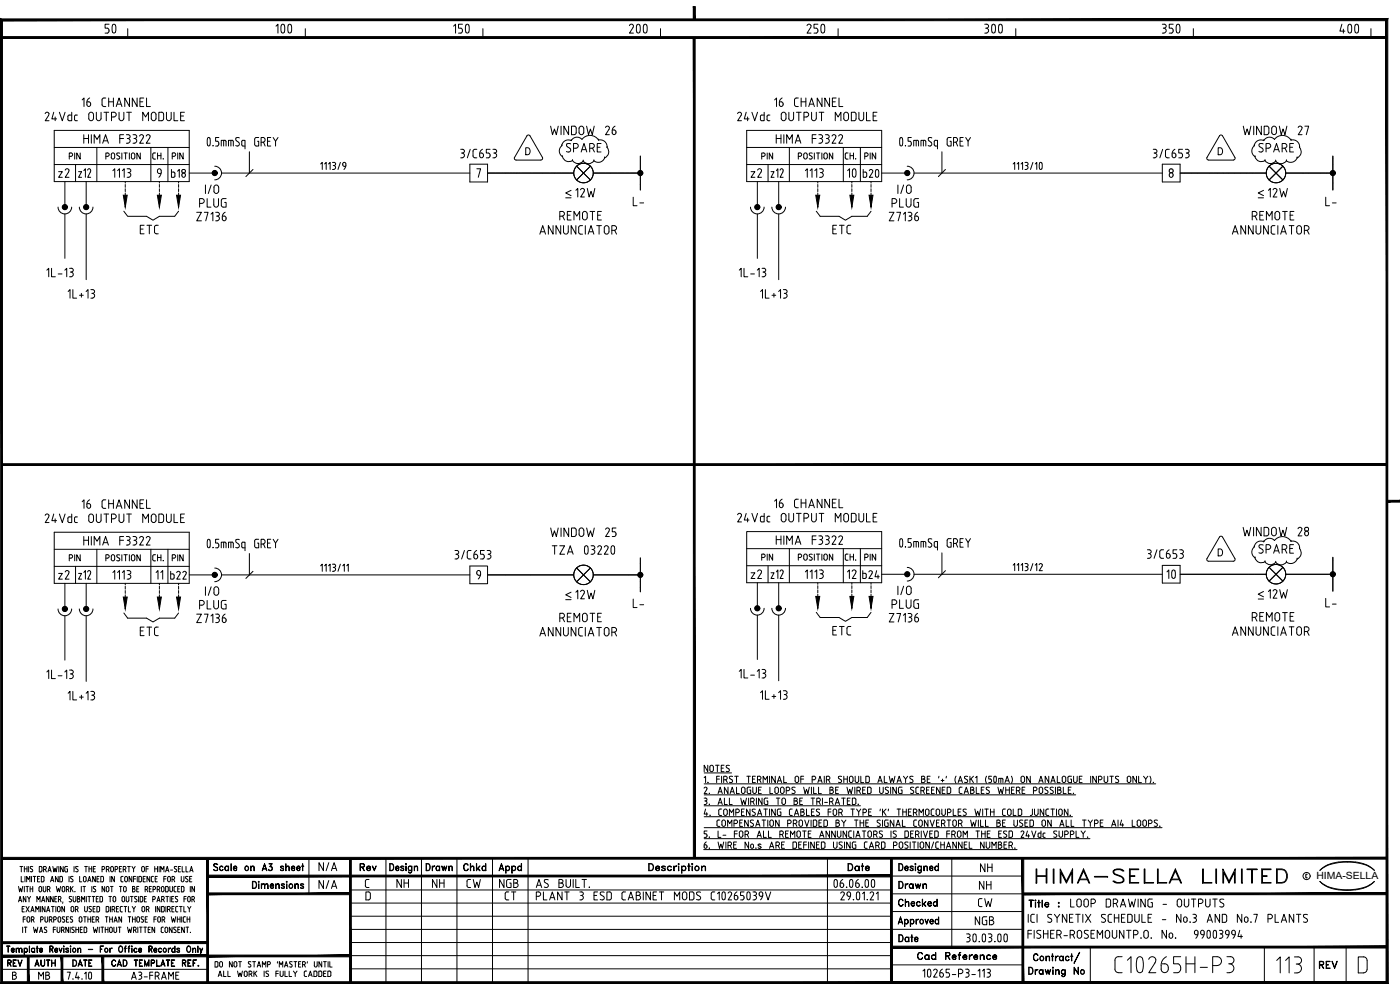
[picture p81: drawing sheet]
<svg xmlns="http://www.w3.org/2000/svg" width="420mm" height="297mm" viewBox="0 0 420 297" stroke-linecap="round" stroke-linejoin="round" font-family="sans-serif">
<defs><g id="words">
<g font-size="11.9">
<text x="26.5" y="13.4">50</text>
<text x="77.3" y="13.4">100</text>
<text x="132.6" y="13.4">150</text>
<text x="183.8" y="13.4">200</text>
<text x="239.2" y="13.4">250</text>
<text x="290.3" y="13.4">300</text>
<text x="345.7" y="13.4">350</text>
<text x="397.2" y="13.4">400</text>
<text x="248.7" y="56.8">10</text>
</g>
<text font-size="11.5" x="344.7" y="177.1">10</text>
<text font-size="10.6" x="256.1" y="56.4">b20</text>
<g font-size="8.4">
<text x="43" y="55">9</text>
<text x="138.6" y="175.7">9</text>
</g>
<text font-size="7.9" x="310.1" y="266.3">HIMA-SELLA LIMITED</text>
<g font-size="6.6">
<text x="164.4" y="42">WINDOW 26</text>
<text x="58.2" y="188.4">Z7136</text>
</g>
<g font-size="6.2">
<text x="12.3" y="37.4">24Vdc OUTPUT MODULE</text>
<text x="220.1" y="37.4">24Vdc OUTPUT MODULE</text>
<text x="372.2" y="41.6">WINDOW 27</text>
<text x="168.6" y="46.9">SPARE</text>
<text x="376.4" y="46.9">SPARE</text>
<text x="16.6" y="54.3">z2</text>
<text x="224.4" y="54.3">z2</text>
<text x="58.9" y="63.5">PLUG</text>
<text x="171.8" y="60.3">12W</text>
<text x="266.7" y="63.5">PLUG</text>
<text x="379.9" y="60.3">12W</text>
<text x="58.2" y="67.7">Z7136</text>
<text x="161.2" y="71.6">ANNUNCIATOR</text>
<text x="167.2" y="67.4">REMOTE</text>
<text x="266" y="67.7">Z7136</text>
<text x="369" y="71.6">ANNUNCIATOR</text>
<text x="375" y="67.4">REMOTE</text>
<text x="231.4" y="153.8">16 CHANNEL</text>
<text x="12.3" y="158">24Vdc OUTPUT MODULE</text>
<text x="220.1" y="157.7">24Vdc OUTPUT MODULE</text>
<text x="372.2" y="161.9">WINDOW 28</text>
<text x="164.4" y="162.3">WINDOW 25</text>
<text x="16.6" y="175">z2</text>
<text x="224.4" y="175">z2</text>
<text x="253.3" y="175">12</text>
<text x="257.9" y="175">b24</text>
<text x="171.8" y="181">12W</text>
<text x="379.9" y="180.6">12W</text>
<text x="396.9" y="183.4">L-</text>
<text x="249.1" y="191.9">ETC</text>
<text x="266" y="188">Z7136</text>
<text x="375" y="187.7">REMOTE</text>
</g>
<g font-size="5.7">
<text x="60.7" y="59.3">I/O</text>
<text x="268.5" y="59.3">I/O</text>
<text x="189.1" y="62.8">L-</text>
<text x="396.9" y="62.8">L-</text>
<text x="41.3" y="71.3">ETC</text>
<text x="249.1" y="71.3">ETC</text>
<text x="232.1" y="164.4">HIMA F3322</text>
<text x="376.4" y="167.2">SPARE</text>
<text x="50.4" y="175">b22</text>
<text x="60.7" y="179.9">I/O</text>
<text x="268.5" y="179.6">I/O</text>
<text x="58.9" y="183.8">PLUG</text>
<text x="189.1" y="183.4">L-</text>
<text x="266.7" y="183.8">PLUG</text>
<text x="41.3" y="191.9">ETC</text>
<text x="161.2" y="191.9">ANNUNCIATOR</text>
<text x="167.2" y="187.7">REMOTE</text>
<text x="369" y="191.9">ANNUNCIATOR</text>
<text x="94.9" y="262.5">N/A</text>
<text x="293.5" y="262.8">NH</text>
<text x="94.9" y="267.8">N/A</text>
<text x="118.2" y="267.4">NH</text>
<text x="128.8" y="267.4">NH</text>
<text x="139.3" y="267.4">CW</text>
<text x="148.9" y="267.4">NGB</text>
<text x="293.2" y="268.1">NH</text>
<text x="150.6" y="271.3">CT</text>
<text x="292.8" y="273.4">CW</text>
<text x="320.3" y="273.4">LOOP DRAWING - OUTPUTS</text>
<text x="291.7" y="278.7">NGB</text>
</g>
<g font-size="5.3">
<text x="50.4" y="54.3">b18</text>
<text x="50.1" y="175" transform="rotate(-90 50.1 175)">11</text>
<text x="107.2" y="262.5">Rev</text>
<text x="127" y="262.5">Drawn</text>
<text x="138.3" y="262.5">Chkd</text>
<text x="253.6" y="262.5">Date</text>
<text x="268.8" y="267.8">Drawn</text>
<text x="268.8" y="273">Checked</text>
<text x="268.8" y="283.6">Date</text>
<text x="274.5" y="289.3">Cad Reference</text>
<text x="395.1" y="291.7">REV</text>
<text x="10.6" y="294.9">MB</text>
<text x="38.5" y="294.9">A3-FRAME</text>
</g>
<g font-size="4.9">
<text x="19.8" y="49">PIN</text>
<text x="44.8" y="49">CH.</text>
<text x="227.5" y="49">PIN</text>
<text x="252.9" y="49">CH.</text>
<text x="227.5" y="169.3">PIN</text>
<text x="252.9" y="169.3">CH.</text>
<text x="258.6" y="169.3">PIN</text>
<text x="1.4" y="291">REV</text>
<text x="9.5" y="291">AUTH</text>
<text x="20.8" y="291">DATE</text>
</g>
<text font-size="4.4" x="376.8" y="180.3">&lt;</text>
<text font-size="3" x="395.1" y="263.8">HIMA-SELLA</text>
<g font-size="2.6">
<text x="169" y="60.7">-</text>
<text x="376.8" y="60.7">-</text>
<text x="169" y="181.3">-</text>
<text x="376.8" y="181">-</text>
</g>
</g></defs>
<!-- layer: 00-DRG_FRAME -->
<g fill="none" stroke="#000" stroke-width=".3">
<path d="M6 260h.8M6.4 260v1.6M7.3 260v1.6M8.1 260v1.6M8.6 260v1.6M12.3 260l.3 .3-.1 1.1-.2 .2M12.3 260h-.5v1.6h.5M15.9 260l.3 1.6 .3-1.1 .3 1.1 .4-1.6M17.7 260v1.6M19 260v1.6l-.9-1.6v1.6M20.3 260l-.8 .1 .1 1.5h.7v-.9h-.3M22.2 260v1.6"/>
<path d="M25.4 260h.8M25.8 260v1.6M26.7 260v1.6M27.5 260v1.6M28.7 260h-.7v1.6h.7M31 260l.4 .4-.4 .5M31 260h-.4v1.6M36.5 260h-.7v1.6h.7M38.3 260h.8M38.7 260v1.6M39.6 260l.5 .7v.9M40.6 260l-.5 .7"/>
<path d="M44.5 260h-.7v1.6M46.4 260v1.6M47.3 260v1.6M47.8 260v1.6M54.2 260h-.7v1.6h.7M54.7 260v1.6h.6M55.8 260v1.6h.7M64.3 259.2l.6-.1 .4 .3-.4-.2-.7 .2 .1 .4 1 .6-.1 .8h-.7l-.4-.3 .4 .3 .8-.3-.2-.6-.9-.5zM66.1 259.9l.5-.1 .2 .4v-.2a.57 .57 0 0 0-.9 .5 .57 .57 0 0 0 .9 .6l.1-.2a.66 .66 0 0 1-1 .1 .66 .66 0 0 1 .2-1.1zM67.7 259.9l.5-.1 .3 .3-.3-.2a.61 .61 0 0 0-.7 .6 .61 .61 0 0 0 .7 .7l.3-.3a.66 .66 0 0 1-1 .1 .66 .66 0 0 1 .2-1.1zM68.5 259.8l.1 1.4zM69.3 259.1l.1 2.1z"/>
<path d="M75.2 259.8l.1 1.4zM75.6 259.9h.6l.1 1.3-.2-1.2-.3-.1-.5 .3zM79.4 259.1l.7 2.1-.7-1.8-.7 1.8zM81.1 259.9a.65 .65 0 0 1 .7 .5 .65 .65 0 0 1-.5 .8 .65 .65 0 0 1-.8-.4h.1a.57 .57 0 0 0 .9 .3l.2-.4M81.6 259.2l-.9-.1h1l-.6 .9M81.6 259.1l-.6 .9 .5 .1 .2 .3M84.3 259.9v.4M84.9 259.9l.2 .2a.52 .52 0 0 0-.5-.3 .52 .52 0 0 0-.4 .3l.8 .6M85.7 259.1l.1 2.1zM86.1 259.9h.6l.1 1.3-.2-1.2-.3-.1-.5 .3zM90.5 259.8l.6 .1zM90.8 259.1l.1 2.1z"/>
<path d="M92.7 257.5v10.7M115.8 257.5v37.3M117 259.1a1.08 1.08 0 0 1 1.2 1.1 1.08 1.08 0 0 1-1.2 1zM117.1 259.2a.97 .97 0 0 1 1 1 .97 .97 0 0 1-1 .9zM120.4 259.9v.4M121 259.9l.2 .2-.3-.3-.7 .3 .9 .6M121.8 259.1l.1 .3zM121.8 259.2h.1M121.8 259.8l.1 1.4zM122.7 259.9l.5-.1 .3 .3-.3-.2a.6 .6 0 0 0-.6 .6 .6 .6 0 0 0 .6 .6l.3-.2a.66 .66 0 0 1-1 0 .66 .66 0 0 1 .2-1zM123.5 259.8v1.8l-.6 .4-.3-.4 .4 .3 .4-.3zM124.3 259.8l.1 1.4z"/>
<path d="M124.7 259.9h.6v1.3v-1l-.3-.3-.6 .3zM126.5 257.5v37.3M137.1 257.5v37.3M147.8 257.5v37.3M150.5 259.1l.7 2.1-.7-1.8-.7 1.8zM151.8 259.8v2.2zM153.6 259.8l.1 2.2zM153.9 259.9a.65 .65 0 0 1 .8 .3 .65 .65 0 0 1-.1 .8 .65 .65 0 0 1-.9-.1l.4 .2a.6 .6 0 0 0 .6-.6 .6 .6 0 0 0-.6-.6l-.4 .2zM155.6 259.9l.5-.1 .3 .3-.3-.2a.6 .6 0 0 0-.7 .6 .6 .6 0 0 0 .7 .6l.3-.2a.67 .67 0 0 1-1 .1 .67 .67 0 0 1 .2-1.1zM156.4 259.1l.1 2.1zM158.5 257.5v37.3M194.7 259.1h.7a1.14 1.14 0 0 1 .8 1.1 1.14 1.14 0 0 1-.8 1h-.7z"/>
<path d="M194.8 259.2a1.05 1.05 0 0 1 1.2 .6 1.05 1.05 0 0 1-.3 1.3h-.9zM198.8 259.9v.4M199.5 259.9l.2 .2-.4-.3-.7 .3 1 .6M202.2 259.8l.1 1.4zM203.6 259.1l.2 .1-.1 .2zM203.6 259.2h.1M203.6 259.8l.1 1.4zM204.6 259.8v2.2zM206.4 259.8l.7 .1zM206.7 259.1l.1 2.1zM207.7 259.1l.2 .1-.1 .2zM207.7 259.2h.1"/>
<path d="M207.7 259.8l.1 1.4zM210.5 259.8l.1 1.4zM248.3 257.5v37.3M269.7 259.1a1.08 1.08 0 0 1 1.3 1.1 1.08 1.08 0 0 1-1.3 1zM269.8 259.2a.97 .97 0 0 1 1.1 1 .97 .97 0 0 1-1.1 .9zM273.3 259.9v.4M273.9 259.9l.2 .2-.4-.3-.6 .3 .9 .6M274.7 259.1l.1 .3zM274.7 259.2h.1M274.7 259.8l.1 1.4zM275.7 259.9l.4-.1 .4 .3-.4-.2a.6 .6 0 0 0-.6 .6 .6 .6 0 0 0 .6 .6l.4-.2a.67 .67 0 0 1-1.1 .1 .67 .67 0 0 1 .3-1.1zM276.5 259.8v1.8l-.7 .4-.3-.4 .4 .3 .5-.3z"/>
<path d="M277.3 259.8v1.4zM277.6 259.9h.6l.1 1.3-.2-1.2-.3-.1-.5 .3zM280.8 259.9l.4-.1 .4 .3-.4-.2a.6 .6 0 0 0-.6 .6 .6 .6 0 0 0 .6 .6l.4-.2a.67 .67 0 0 1-1.1 .1 .67 .67 0 0 1 .3-1.1zM281.6 259.1l.1 2.1zM285.6 257.5v26.7M399.5 259.1a18.8 18.8 0 0 1 9.6 0M399.5 259.1l-1.8 .8-1.6 1.3a10.9 10.9 0 0 1 8.2-2.5l2.5 .1 2.5 .5M409.1 259.1l1.8 .8 1.6 1.3-1.5-1.1-1.7-.8M5.6 266l.3 1.6 .3-1.1 .3 1.1 .3-1.6M5.6 270.6l.4-1.6 .5 1.6M5.7 270.2h.7M6.4 263v1.6h.6"/>
<path d="M6.6 272.7h.5M6.8 278.2v1.6M7 275.8h.6M7.3 278.2h.8M7.3 266v1.6M7.3 272h-.7v1.6h.7M7.3 260.7h.8M7.5 263v1.6M7.6 275.1h-.6v1.6M7.7 278.2v1.6M7.8 269v1.6l-.8-1.6v1.6M7.8 266h.8"/>
<path d="M7.8 272l1 1.6M8 264.6v-1.6l.5 .9 .5-.9v1.6M8.2 266v1.6M8.2 269l.5 .7v.9M8.3 275.1l.6 .2v1.2a.41 .41 0 0 1-.5 .2 .41 .41 0 0 1-.3-.5zM8.8 272l-1 1.6M9 266v1.6M9 266.7h.8M9.2 269l-.5 .7M9.2 260.6l.4 .3a.42 .42 0 0 1 .1 .6 .42 .42 0 0 1-.6 0M9.2 273.6l.5-1.6 .5 1.6M9.4 276l.8-.3-.2-.6h-.6v1.6"/>
<path d="M9.4 273.1h.7M9.5 263v1.6M9.8 260h-.6v.6M9.8 266v1.6M9.9 276l.3 .7M9.9 263h.9M10.1 278.2l.3 1.6 .3-1.1 .3 1.1 .4-1.6M10.4 263v1.6M10.7 273.6v-1.6l.5 .9 .5-.9v1.6M11.1 270.6v-1.6l.5 .9 .4-.9v1.6M11.3 263.7h.4M11.9 279.8l.4-1.6 .5 1.6"/>
<path d="M11.9 266l.5 .2v1.2a.37 .37 0 0 1-.3 .2 .37 .37 0 0 1-.3-.2l-.1-1zM11.9 263h-.6v1.6h.6M12 279.4h.7M12.2 272v1.6M12.2 276l.7-.3-.1-.6h-.6v1.6M12.5 270.6l.5-1.6 .4 1.6M12.7 270.2h.6M13 266v1.4a.37 .37 0 0 0 .3 .2 .37 .37 0 0 0 .4-.2l.1-1.4M13.1 260.9l.8-.3-.2-.6h-.6v1.6M13.2 263.3l-.2-.3h-.6v1.6l.8-.2v-1.1M13.5 272v1.6l-.8-1.6v1.6M13.5 275.1v1.4a.41 .41 0 0 0 .5 .2 .41 .41 0 0 0 .3-.5v-1.1"/>
<path d="M13.6 260.9l.3 .7M14 273.6l.5-1.6 .5 1.6M14 278.3l-.4-.1-.3 .2 .1 .3 .5 .4a.43 .43 0 0 1 0 .6 .43 .43 0 0 1-.6 0M14.1 273.1h.7M14.2 266.9l.8-.2-.2-.7h-.6v1.6M14.4 261.6l.5-1.6 .5 1.6M14.6 261.1h.6M14.7 269v1.6l-.8-1.6v1.6M14.7 266.9l.3 .7M14.8 276l.8-.3-.2-.6h-.6v1.6M15.2 264.6l.5-1.6 .5 1.6M15.3 276l.3 .7"/>
<path d="M15.3 264.1h.7M15.5 272h.8M15.9 272v1.6M16 269v1.6l-.8-1.6v1.6M16 278.9h.7M16.1 276l.8-.3-.2-.6h-.6v1.6M16.4 269.7h.5M16.7 278.2h-.7v1.6M16.8 272v1.6M16.9 266l.3 1.6 .3-1.1 .4 1.1 .3-1.6M17.1 269h-.7v1.6h.7M17.1 279.4l.1 .2a.41 .41 0 0 0 .5 .2 .41 .41 0 0 0 .2-.4"/>
<path d="M17.1 278.2v1.2M17.2 273.1l.1 .3a.41 .41 0 0 0 .5 .2 .41 .41 0 0 0 .3-.5M17.3 273.1v-.9a.41 .41 0 0 1 .5-.2 .41 .41 0 0 1 .3 .4v.7M17.5 263v1.6l-.9-1.6v1.6M17.5 269.9l.8-.3-.2-.6h-.6v1.6M17.6 275.1l.6 .2v1.2a.41 .41 0 0 1-.5 .2 .41 .41 0 0 1-.3-.5zM18 278.2v1.2M18 269.9l.3 .7M18.5 279.1l.7-.2-.1-.7h-.6v1.6M18.8 263.3l-.2-.3h-.7v1.6l.8-.2 .1-1.1M18.8 275.1v.5l.5 .4a.42 .42 0 0 1 0 .6 .42 .42 0 0 1-.6 0M18.8 275.1h.7"/>
<path d="M18.8 266l.6 .2v1.2a.37 .37 0 0 1-.4 .2 .37 .37 0 0 1-.3-.2l-.1-1zM18.9 270.6l-.1 .4M18.9 279.1l.4 .7M19.4 272v1.6l-.8-1.6v1.6M19.9 266.9h.4M19.9 275.8h.5M20.3 266l.4 .4-.4 .5M20.3 266h-.4v1.6M20.4 266.9l.3 .7M20.6 278.2v1.6l-.9-1.6v1.6M20.6 275.1h-.7v1.6h.7M20.7 263v1.6"/>
<path d="M21.1 278.2v1.6M21.2 266v1.6M21.2 264.5l.4 .1M21.3 263l-.1 .5 .7 .6-.3 .5M21.3 263h.6M21.3 273.1l.1 .3a.41 .41 0 0 0 .5 .2 .41 .41 0 0 0 .2-.5M21.3 273.1l.1-.9a.41 .41 0 0 1 .5-.2 .41 .41 0 0 1 .2 .4v.7M21.4 266.6l.5 1M21.5 269h-.5l-.2 .2v.3l.5 .4a.42 .42 0 0 1 .1 .6 .42 .42 0 0 1-.6 0M21.5 279.7l.4 .1M21.8 275.1h-.4l-.3 .2v.3l.6 .4a.43 .43 0 0 1 0 .6 .43 .43 0 0 1-.6 0M21.9 269l.1 1.4a.37 .37 0 0 0 .3 .2 .37 .37 0 0 0 .4-.2l.1-1.4"/>
<path d="M21.9 266l-.7 .9M22.3 278.3l-.5-.1-.2 .2v.3l.7 .6-.3 .5M22.5 267.5h.1M22.6 272.9l.8-.3-.2-.6h-.6v1.6M22.8 278.2v1.6M22.8 278.9h.8M22.9 260.6l.4 .3a.43 .43 0 0 1 0 .6 .43 .43 0 0 1-.6 0M23.1 272.9l.4 .7M23.2 269l.7 .1v.4l-.3 .2 .4 .4-.4 .5h-.4zM23.2 269.7h.4M23.4 260h-.6l.1 .6M23.6 278.2v1.6"/>
<path d="M23.9 263v1.6h.7M24 275.1l.5 .2v1.2a.41 .41 0 0 1-.5 .2 .41 .41 0 0 1-.3-.5zM24.1 278.9h.5M24.4 266v1.6M24.5 270.6v-1.6l.5 .9 .4-.9v1.6M24.7 278.2h-.6v1.6h.6M24.9 266h.8M25 264.1l.1 .3a.41 .41 0 0 0 .5 .2 .41 .41 0 0 0 .2-.5M25 263.4l.1-.2a.41 .41 0 0 1 .5-.2 .41 .41 0 0 1 .2 .4v.7M25 263.4v.7M25.1 275.1h.8M25.3 266v1.6"/>
<path d="M25.4 273.1v.3a.41 .41 0 0 0 .5 .2 .41 .41 0 0 0 .3-.5M25.4 272v1.1M25.5 275.1v1.6M25.9 269v1.6M26 279.4l-.1 .4h-.7v-1.6l.8 .2v1M26.2 272v1.1M26.3 264.6l.5-1.6 .5 1.6M26.4 275.1v1.6M26.4 269h.8M26.4 275.8h.8M26.5 264.1h.7M26.7 260.7h.8"/>
<path d="M26.8 269v1.6M27.2 275.1v1.6M27.3 272.9a.42 .42 0 0 1 0 .6 .42 .42 0 0 1-.6 0M27.4 272h-.4l-.3 .2v.3l.6 .4M27.6 266v1.6M27.6 269h.8M27.7 275.8h.5M27.9 272.7h.5M28 278.2l.3 1.6 .3-1.1 .4 1.1 .3-1.6M28 260.7h.5M28 267.5l.4 .1M28 269v1.6"/>
<path d="M28.1 266.1v.4l.6 .6-.3 .5M28.1 266h.6M28.3 275.1h-.6v1.6h.6M28.6 272h-.7v1.6h.7M28.6 263v1.6l-.8-1.6v1.6M28.8 276h.4M28.9 269.7h.5M29.1 263.7h.5M29.2 275l.4 .5-.4 .5M29.2 275.1h-.4v1.6M29.3 276l.4 .7M29.5 269h-.6v1.6h.6"/>
<path d="M29.6 273.6l.3-.4-.1-1.1-.7-.1v1.6h.5M29.8 263h-.7v1.6h.7M29.8 278.2v1.6M30 269l.7 .1-.1 1.5h-.6zM30.3 278.2h.8M30.6 260.9h.4M30.7 278.2v1.6M31.1 263.3l-.2-.3h-.7v1.6l.8-.2 .1-1.1M31.4 266v1.6l-.8-1.6v1.6M31.6 278.2v1.6M31.6 278.9h.8M31.6 275.1h.8"/>
<path d="M31.9 260.9l.8-.3-.2-.6h-.6v1.6M32 275.1v1.6M32.3 273.6l.4-.4-.1-1.1-.7-.1v1.6h.4M32.4 278.2v1.6M32.4 260.9l.3 .7M32.7 266.4l-.1-.2a.37 .37 0 0 0-.3-.2 .37 .37 0 0 0-.4 .2v1.2a.37 .37 0 0 0 .4 .2 .37 .37 0 0 0 .3-.2l.1-.3M32.7 266.4v.8M32.7 269h.8M32.9 275.1v1.6M32.9 275.8h.8M33 263v1.6M33.1 269v1.6"/>
<path d="M33.1 278.2l.5 .2v1.2a.41 .41 0 0 1-.4 .2 .41 .41 0 0 1-.3-.4zM33.1 272v1.6M33.1 266h.8M33.2 261.1l.1 .3a.41 .41 0 0 0 .4 .2 .41 .41 0 0 0 .3-.5M33.2 261.1l.1-.9a.41 .41 0 0 1 .4-.2 .41 .41 0 0 1 .3 .4l.1 .7M33.5 266v1.6M33.6 272.9l.8-.3-.1-.6h-.7v1.6M33.7 275.1v1.6M34.1 272.9l.4 .7M34.1 269l.6 .2v1.2a.37 .37 0 0 1-.4 .2 .37 .37 0 0 1-.3-.2l-.1-1zM34.2 278.2v1.4a.41 .41 0 0 0 .5 .2 .41 .41 0 0 0 .3-.4v-1.2M34.2 276.7l.5-1.6 .5 1.6"/>
<path d="M34.3 263v1.6l-.8-1.6v1.6M34.4 276.3h.6M34.5 260.9l.8-.3-.2-.6h-.6v1.6M34.9 272.7h.5M35.5 278.2h.8M35.6 272h-.7v1.6h.7M35.8 260.7h.5M35.8 266h.8M35.9 278.2v1.6M36.2 266v1.6M36.3 263.3v1.1l.6 .2M36.4 273.6h.3"/>
<path d="M36.5 275.1v1.6l-.8-1.6v1.6M36.7 272l-.6 .1v1.1l.3 .4M36.8 269l.5 .2v1.2a.37 .37 0 0 1-.3 .2 .37 .37 0 0 1-.3-.2l-.1-1zM36.9 263h-.5l-.1 .3M37 260.9l.7-.3-.1-.6h-.6v1.6M37.2 272h.8M37.3 266l.5 .2v1.2a.37 .37 0 0 1-.3 .2 .37 .37 0 0 1-.4-.2v-1zM37.4 264.1l.1 .3a.41 .41 0 0 0 .5 .2 .41 .41 0 0 0 .2-.5M37.4 264.1l.1-.9a.41 .41 0 0 1 .5-.2 .41 .41 0 0 1 .2 .4v.7M37.5 260.9l.3 .7M37.6 272v1.6M37.9 269v1.4a.37 .37 0 0 0 .4 .2 .37 .37 0 0 0 .3-.2l.1-1.4"/>
<path d="M38.3 278.2l.3 1.6 .3-1.1 .3 1.1 .4-1.6M38.5 275.1h.8M38.5 272v1.6h.7M38.9 275.1v1.6M39.1 269h.8M39.5 269v1.6M39.6 263v1.6l-.9-1.6v1.6M39.7 272l.5 .7v.9M39.8 275.1v1.6M39.8 275.8h.8M39.8 266l.6 .1v.4l-.2 .2 .4 .4-.4 .5h-.4zM39.8 266.7h.4"/>
<path d="M40 263.7h.7M40.1 279.1l.7-.2-.1-.7h-.6v1.6M40.5 269h.6M40.5 269v.5l.5 .4a.42 .42 0 0 1 0 .6 .42 .42 0 0 1-.6 0M40.6 279.1l.3 .7M40.6 275.1v1.6M40.7 272l-.5 .7M40.7 263h-.7v1.6M41 266.7h.5M41.2 263v1.6M41.2 275.1l.6 .2v1.2a.41 .41 0 0 1-.5 .2 .41 .41 0 0 1-.3-.5zM41.4 278.2v1.6"/>
<path d="M41.6 269v1.6M41.7 266h-.7v1.6h.7M41.9 278.2h.8M42.1 269l.7 .1-.1 1.5h-.6zM42.3 278.2v1.6M42.5 263.3l-.2-.3h-.6v1.6l.7-.2 .1-1.1M42.5 261.1l.1 .3a.41 .41 0 0 0 .5 .2 .41 .41 0 0 0 .2-.5M42.5 261.1l.1-.9a.41 .41 0 0 1 .5-.2 .41 .41 0 0 1 .2 .4v.7M42.6 273.1v.3a.41 .41 0 0 0 .5 .2 .41 .41 0 0 0 .3-.5M42.6 273.1v-.9a.41 .41 0 0 1 .5-.2 .41 .41 0 0 1 .3 .4v.7M43 263.7h.5M43.1 275.1h-.4l-.3 .2v.3l.5 .4a.42 .42 0 0 1 .1 .6 .42 .42 0 0 1-.6 0"/>
<path d="M43.2 278.2h.8M43.3 269.7h.5M43.6 266.9l.7-.2-.2-.7h-.5v1.6M43.6 278.2v1.6M43.6 275.8h.5M43.6 263h-.6v1.6h.6M43.8 260.7h.7M43.9 272.9l.8-.3-.2-.6h-.6v1.6M43.9 269h-.6v1.6h.6M44 266.9l.3 .7M44.2 275.1h-.6v1.6h.6M44.4 272.9l.3 .7"/>
<path d="M44.5 278.9h.5M44.8 266.7h.5M44.9 263v1.6l-.8-1.6v1.6M45.1 278.2h-.6v1.6h.6M45.4 263.3v1.1l.7 .2M45.4 266h-.6v1.6h.6M45.8 269.9l.8-.3-.2-.6h-.6v1.6M45.9 266.9l.7-.2-.1-.7h-.6v1.6M46.1 263h-.5l-.2 .3M46.2 275.8h.7M46.4 278.2v1.6l-.8-1.6v1.6M46.4 260.7h.9"/>
<path d="M46.6 263.7h.5M46.7 272v1.6M46.9 275.1h-.7v1.6M47.1 270.6l.5-1.6 .4 1.6M47.2 266.9l.7-.2-.1-.7h-.6v1.6M47.2 263h-.6v1.6h.6M47.3 270.2h.6M47.5 275.1l.6 .2v1.2a.41 .41 0 0 1-.5 .2 .41 .41 0 0 1-.3-.5zM47.7 266.9l.3 .7M48 272v1.6l-.8-1.6v1.6M48.2 261.6v-1.6l.5 .9 .5-.9v1.6M48.4 279.4l.1 .4h.5"/>
<path d="M48.4 266.4l.1-.2a.37 .37 0 0 1 .3-.2 .37 .37 0 0 1 .4 .2v1.2a.37 .37 0 0 1-.4 .2 .37 .37 0 0 1-.3-.2l-.1-.3M48.5 266.4v.8M48.5 269.9l.7-.3-.1-.6h-.6v1.6M48.6 276l.8-.3-.1-.6h-.7v1.6M49 273.6l.3-.4v-1.1l-.8-.1v1.6h.5M49 269.9l.3 .7M49 278.2l-.6 .2v1M49.1 276l.4 .7M49.2 263.7h.6M49.7 261.6l.5-1.6 .5 1.6M49.7 266l.7 .1-.1 1.4-.6 .1zM49.7 278.2l.6 .2v1.2a.41 .41 0 0 1-.5 .2 .41 .41 0 0 1-.3-.4z"/>
<path d="M49.8 272v1.6M49.8 269h.8M49.8 263h-.6v1.6M49.9 261.1h.6M50.2 269v1.6M50.3 272.9l.7-.3-.1-.6h-.6v1.6M50.3 264.1l.1 .3a.41 .41 0 0 0 .5 .2 .41 .41 0 0 0 .2-.5M50.3 264.1l.1-.9a.41 .41 0 0 1 .5-.2 .41 .41 0 0 1 .2 .4v.7M50.8 272.9l.3 .7M51 266v1.4a.37 .37 0 0 0 .4 .2 .37 .37 0 0 0 .3-.2l.1-1.4M51.1 269v1.6M51.2 261.1h.6"/>
<path d="M51.4 275.1l.4 1.6 .3-1.1 .3 1.1 .3-1.6M51.5 269.7h.5M51.6 272.7h.5M51.6 263.9l.8-.3-.2-.6h-.6v1.6M51.6 278.2v1.6l-.8-1.6v1.6M52.1 263.9l.3 .7M52.2 269h-.7v1.6h.7M52.2 272h-.6v1.6h.6M52.5 260.6l.4 .3a.42 .42 0 0 1 0 .6 .42 .42 0 0 1-.6 0M52.6 270.5l.4 .1M52.7 273.2l.3 .4M52.7 272.3v.9"/>
<path d="M52.8 269.6l.5 .5-.3 .5M52.9 278.3l-.5-.1-.3 .2 .1 .3 .5 .4a.43 .43 0 0 1 .1 .6 .43 .43 0 0 1-.7 0M52.9 266l-.6 .1-.1 1.1 .2 .3 .5 .1M53 260h-.6l.1 .6M53 273.6h.4M53.2 275.1v1.6M53.2 275.8h.8M53.3 269h-.6l.1 .6M53.3 266.7h.5M53.4 278.9h.4M53.4 272h-.5l-.2 .3M53.5 260.7h.5"/>
<path d="M53.9 272h.8M54 266h-.7v1.6h.7M54 278.2h-.6v1.6h.6M54 275.1v1.6M54.3 272v1.6M54.4 264.1v.3a.41 .41 0 0 0 .5 .2 .41 .41 0 0 0 .3-.5M54.4 263v1.1M54.4 266l.8 .1-.1 1.4-.7 .1zM54.5 275.1v1.6M55.2 272v1.6h.6M55.2 263v1.1M55.2 269.7h.7"/>
<path d="M55.3 278.2v1.6l-.8-1.6v1.6M55.7 275.1l-.7 .1v1.1l.2 .3 .5 .1M55.7 264.5l.4 .1M55.8 278.2h.8M55.9 263.6l.5 .5-.3 .5M55.9 269h-.7v1.6M56.2 275.1v1.6M56.2 275.8h.8M56.2 278.2v1.6M56.3 272l.5 .7v.9M56.4 263h-.6l.1 .6M56.5 269l.6 .2v1.2a.37 .37 0 0 1-.4 .2 .37 .37 0 0 1-.3-.2l-.1-1z"/>
<path d="M56.9 263.7h.5M57 261.6l.4-1.6 .5 1.6M57 275.1v1.6M57.1 266v1.6M57.2 279.8h.1M57.1 261.1h.7M57.3 272l-.5 .7M57.6 263h-.7v1.6h.7M57.6 269.9l.7-.3-.1-.6h-.6v1.6M58.1 269.9l.3 .7M58.4 266v1.6l-.8-1.6v1.6M70.1 260.4h.9l-.1-.4a.57 .57 0 0 0-.8 .5 .57 .57 0 0 0 .8 .6l.2-.2a.62 .62 0 0 1-.9 .1 .62 .62 0 0 1-.1-.9 .62 .62 0 0 1 .9-.1l.1 .5h-1"/>
<path d="M75.8 264.4a1.09 1.09 0 0 1 1.2 1.1 1.09 1.09 0 0 1-1.2 1.1zM75.9 264.5a.97 .97 0 0 1 1.1 1 .97 .97 0 0 1-1.1 1zM77.6 264.4l.1 .3zM77.6 264.5h.1M77.6 265.1l.1 1.5zM78.4 265.1l.1 1.5zM78.8 265.2h.6l.1 1.4-.2-1.2-.3-.2-.5 .4zM78.9 260.7h1M79 260.7h.8M79.7 265.2h.6l.2 1.4-.2-1.2-.4-.2-.4 .4zM80.6 260.9l.3 .3M81.2 265.8h.8v-.4a.57 .57 0 0 0-.9 .5 .57 .57 0 0 0 .9 .5l.1-.1a.62 .62 0 0 1-.8 0 .62 .62 0 0 1-.1-.8 .62 .62 0 0 1 .8-.1l.1 .5h-.9"/>
<path d="M81.3 260l.4 .5-.4 .7M82.7 265.1l.1 1.5zM83.1 265.2h.6l.1 1.4-.2-1.2-.3-.2-.5 .4zM84.2 261.1h.8M84.2 260.2l.9 .6-.3 .4h-.6v-.3l.1 .3M84.2 260h.8M84.5 266.4h.8M84.5 265.6l.8 .4 .1 .3a.52 .52 0 0 1-.5 .3 .52 .52 0 0 1-.5-.3l.2 .2M84.5 265.4h.8M84.6 265.2v.4M84.9 260.7v.5M85.2 265.2l.2 .3a.52 .52 0 0 0-.5-.4 .52 .52 0 0 0-.5 .4l.9 .6"/>
<path d="M85.2 266v.5M86 264.4l.1 .3h-.2zM86 264.5h.1M86 265.1l.1 1.5zM87.5 260.4h.9l-.1-.4a.57 .57 0 0 0-.8 .5 .57 .57 0 0 0 .8 .6l.2-.2a.62 .62 0 0 1-.9 .1 .62 .62 0 0 1-.1-.9 .62 .62 0 0 1 .9-.1l.1 .5h-1M88.5 265.1l.1 1.5zM88.8 265.2h.7v1.4l-.1-1.2-.4-.2-.4 .4zM89.1 260.4h.9l-.1-.4a.56 .56 0 0 0-.8 .5 .56 .56 0 0 0 .8 .6l.2-.2a.62 .62 0 0 1-.9 .1 .62 .62 0 0 1-.1-.8 .62 .62 0 0 1 .9-.2l.1 .5h-1M90.3 266.4h.7M90.3 265.6l.7 .4 .1 .3a.52 .52 0 0 1-.4 .3 .52 .52 0 0 1-.5-.3l.1 .2M90.3 265.4h.7M90.3 265.2v.4"/>
<path d="M91 265.2l.1 .3a.52 .52 0 0 0-.4-.4 .52 .52 0 0 0-.5 .4l.8 .6M91 266v.5M105.2 267h162.3M105.2 271h162.3M105.2 274.9h162.3M105.2 278.9h162.3M118.8 260.4h.9l-.3-.5a.58 .58 0 0 0-.6 .7 .58 .58 0 0 0 .7 .5l.2-.2a.61 .61 0 0 1-.8 .1 .61 .61 0 0 1-.1-.8 .61 .61 0 0 1 .9-.2v.5h-.9M120.3 260h.8M120.3 260.2l.8 .4 .1 .3-.3 .3-.7-.3M121 260.6v.5M149.9 260.7h1.1M150 260.6h.9"/>
<path d="M151.8 260.1a.63 .63 0 0 1 1 0 .63 .63 0 0 1 0 .9 .63 .63 0 0 1-1-.1l.4 .2a.6 .6 0 0 0 .7-.6 .6 .6 0 0 0-.7-.6zM196.8 260.4h1l-.1-.4a.58 .58 0 0 0-.8 .1 .58 .58 0 0 0 .1 .9 .58 .58 0 0 0 .8-.2l.2 .1a.67 .67 0 0 1-1.1 .2 .67 .67 0 0 1 0-1 .67 .67 0 0 1 1.1 .1v.3h-1.2M198.6 261.1h1M198.6 260.2l1.1 .6-.4 .4-.7-.3 .2 .2M198.6 260h1M199.5 260.6v.5M200.4 260.1l.4-.3 .7 .3-.2-.1a.58 .58 0 0 0-.8 .1 .58 .58 0 0 0 .1 .9 .58 .58 0 0 0 .8-.2l.1 .1a.7 .7 0 0 1-1 .2 .7 .7 0 0 1-.1-1zM202.4 260.1l.7-.3-.8 .6zM204.6 260.1a.69 .69 0 0 1 1-.1 .69 .69 0 0 1 0 1 .69 .69 0 0 1-1-.1l.5 .2a.61 .61 0 0 0 .7-.6 .61 .61 0 0 0-.7-.6zM210.6 260.2l.5-.4 .5 .1 .2 1.3-.2-1.2-.5-.1zM267.5 262.9h39.5M267.5 268.2h39.5"/>
<path d="M267.5 273.5h39.5M267.5 278.8h39.5M269.7 276.7h1.1M269.8 276.6h.9M270.3 275.1l.6 2.1-.6-1.8-.7 1.8zM271.5 275.8v2.1zM271.6 260.4h.9l-.3-.5a.59 .59 0 0 0-.6 .7 .59 .59 0 0 0 .8 .5l.2-.2a.61 .61 0 0 1-.9 .1 .61 .61 0 0 1-.1-.9 .61 .61 0 0 1 .9-.1l.1 .5h-1M271.7 275.9a.65 .65 0 0 1 .9 .6 .65 .65 0 0 1-.9 .6l-.2-.2 .4 .2a.61 .61 0 0 0 .6-.6 .61 .61 0 0 0-.6-.6l-.4 .2zM273.2 275.8l.1 2.1zM273.2 261.1h.8M273.2 260.2l.9 .6-.4 .4-.6-.3 .2 .2M273.2 260h.8"/>
<path d="M273.5 275.9a.65 .65 0 0 1 .8 .6 .65 .65 0 0 1-.8 .6l-.2-.2 .3 .2a.61 .61 0 0 0 .6-.6 .61 .61 0 0 0-.6-.6l-.3 .2zM273.9 260.6v.5M274.9 275.8l.1 1.4zM275.3 275.9l.4-.1-.7 .6zM277.6 275.8l.5 1.2 .5-1.2-.5 1.4zM279 260.4h.9l-.3-.5a.59 .59 0 0 0-.6 .7 .59 .59 0 0 0 .8 .5l.2-.2a.61 .61 0 0 1-.9 .1 .61 .61 0 0 1 0-.9 .61 .61 0 0 1 .8-.1l.1 .5h-1M279.1 276.4h.9l-.1-.4a.56 .56 0 0 0-.8 .5 .56 .56 0 0 0 .8 .5l.2-.1a.61 .61 0 0 1-.8 .1 .61 .61 0 0 1-.1-.9 .61 .61 0 0 1 .8-.1l.1 .5h-1M280.9 275.9l.4-.1 .3 .3-.3-.2a.61 .61 0 0 0-.6 .6 .61 .61 0 0 0 .6 .6l.3-.2a.66 .66 0 0 1-1 0 .66 .66 0 0 1 .3-1zM281.6 275.1l.1 2.1zM308.8 270.1h1.3zM309.4 270.1v2.1l.1-2.1M310.6 270.1h.2l.1 .1-.2 .1z"/>
<path d="M310.7 270.1h.1M310.7 270.7l.1 1.5zM311.4 270.7l.7 .2zM311.7 270.1l.1 2.1zM312.7 270.1l.1 2.1zM313.6 271.4h1.1v-.2a.56 .56 0 0 0-.9-.2 .56 .56 0 0 0 0 .9 .56 .56 0 0 0 .9-.1 .66 .66 0 0 1-1.1 .1 .66 .66 0 0 1 .2-1h.8l.2 .6h-1.2M317.6 270.9l.2-.2 .1 .3-.2 .1zM317.6 272l.2-.1 .1 .2zM317.7 270.9h.1M317.7 272h.1M392.3 262.3l-.4 .1v.7l.4 .3M409.3 266.3l1.7-.7 1.5-1.1a8.7 8.7 0 0 1-5.7 2.5 14.8 14.8 0 0 1-8.6-1l-2.1-1.5a10.9 10.9 0 0 0 8.2 2.5l2.5-.2 2.5-.5"/>
<path d="M.5 290.8h61.8M1.9 283.8l1.1 .1zM2.4 283.9v1.8l.1-1.8M3.4 285h.8l-.1-.4a.51 .51 0 0 0-.7 .5 .51 .51 0 0 0 .7 .5l.2-.1a.55 .55 0 0 1-.8 0 .55 .55 0 0 1 0-.7 .55 .55 0 0 1 .7-.2l.1 .5h-.9M4.4 291.7h-.6v2.1h.6a.59 .59 0 0 0 .5-.6 .59 .59 0 0 0-.6-.6M4.8 284.5l.1 1.2zM5.1 284.6h.6l.1 1.1-.2-1.1h-.3l-.4 .2zM6 284.6h.5l.1 1.1-.1-1.1h-.3l-.4 .2zM7.2 284.5l.1 1.9zM7.5 284.6a.56 .56 0 0 1 .8 .5 .56 .56 0 0 1-1 .4l.3 .2a.55 .55 0 0 0 .6-.6 .55 .55 0 0 0-.6-.5l-.3 .1zM8.8 283.8l.1 1.9zM9.7 284.6l.3-.1 .4 .2-.4-.1a.55 .55 0 0 0-.5 .5 .55 .55 0 0 0 .5 .6l.4-.2a.59 .59 0 0 1-1 0 .59 .59 0 0 1 .3-.9z"/>
<path d="M10.4 284.5v1.2zM10.9 284.5l.5 .1zM11.1 283.8l.1 1.9zM11.9 285h.8l-.1-.4a.51 .51 0 0 0-.7 .5 .51 .51 0 0 0 .7 .5l.2-.1a.55 .55 0 0 1-.8 0 .55 .55 0 0 1-.1-.8 .55 .55 0 0 1 .8-.1l.1 .5h-.9M15 284.7l.8-.1v-.6l-.8-.1-.1 1.8v-1.9l.9 .1v.8l-.8 .1M15.4 284.8l.5 .9-.4-.9M16.5 285h.8l-.1-.4a.51 .51 0 0 0-.7 .5 .51 .51 0 0 0 .7 .5l.1-.2-.1 .3a.57 .57 0 0 1-.8-.6 .57 .57 0 0 1 .9-.5v.5h-.8M17.7 284.5l.5 1.1 .4-1.1-.4 1.2zM19.1 283.8l.1 .3zM19.1 283.9h.1M19.1 284.5l.1 1.2zM19.8 284.8l.8 .6-.3 .3-.6-.2 .2 .2"/>
<path d="M19.8 284.6h.7M19.9 284.6v.3M20.2 291.7h.9l-.6 2.1M20.4 284.6l.2 .1-.3-.2-.6 .2 .8 .6M20.4 285.2v.5M21.1 283.9l.2 .1-.2 .1zM21.1 283.9h.1M21.1 284.5l.1 1.2zM23.1 291.7l-.5 1.6h1.2M23.3 284.5l.1 1.2zM23.5 292.9v.9M23.6 284.6h.6l.1 1.1-.2-1.1h-.3l-.4 .2z"/>
<path d="M25.4 292.1l.4-.4v2.1M26.5 284.8l1.3 .1zM26.7 291.9v1.7M27.4 291.9v1.7l-.4 .2-.3-.2M30.1 283.8h.9l-.9 .1v1.8zM30.1 284.7h.5l-.5 .1M33 284.5v1.2zM33.3 284.6l.4-.1-.7 .5zM33.7 288.3l.6-.3 .4 .5a.59 .59 0 0 0-.7-.4 .59 .59 0 0 0-.4 .6v.5a.59 .59 0 0 0 .3 .6 .59 .59 0 0 0 .6-.1l.2-.2a.63 .63 0 0 1-.7 .4 .63 .63 0 0 1-.5-.7zM35.3 289.5h1M35.4 289.4h.8M35.8 288l.7 1.9-.7-1.6-.6 1.6z"/>
<path d="M35.9 283.9l.1-.1a.96 .96 0 0 1 .9 1 .96 .96 0 0 1-.9 .9 1.21 1.21 0 0 1-.1-1.8zM35.9 284l.2-.1a.91 .91 0 0 1 .7 .9 .91 .91 0 0 1-.7 .9l-.4-.7zM37 288a.98 .98 0 0 1 1.1 1 .98 .98 0 0 1-1.1 .9zM37 288.1a.88 .88 0 0 1 1.1 .9 .88 .88 0 0 1-1.1 .8zM37.3 284.5l.5 .1zM37.7 283.9l-.2 1.8v-1.5l.4-.4-.3 .2M38.4 284.5l.5 .1zM38.8 283.9l-.2 1.8v-1.5l.4-.4-.3 .2M39.5 283.8l.1 .3zM39.5 283.9h.1M39.5 284.5l.1 1.2zM40.3 288l1 .1z"/>
<path d="M40.4 284.6l.4-.1 .2 .3v-.2a.51 .51 0 0 0-.8 .5 .51 .51 0 0 0 .8 .5l.1-.1a.59 .59 0 0 1-.9 0 .59 .59 0 0 1 .2-.9zM40.7 288.1v1.8l.1-1.8M41.7 285h.7v-.4a.51 .51 0 0 0-.8 .5 .51 .51 0 0 0 .8 .5v-.2v.3a.57 .57 0 0 1-.8-.6 .57 .57 0 0 1 .8-.5l.1 .5h-.8M41.9 289.8v-1.7l.9-.1h-1v1.9M43.4 288l.6 1.7 .7-1.7v1.9l-.1-1.4-.6 1.4-.5-1.4-.1 1.4zM44.7 284.7l.8-.1v-.6l-.8-.1v1.8v-1.9l.9 .2-.1 .7-.8 .1M45.1 284.8l.6 .9-.5-.9M45.4 288.9l.8-.1v-.6l-.8-.1v1.8v-1.9l.9 .2-.1 .7-.8 .1M46.2 285h.8l-.1-.4a.51 .51 0 0 0-.7 .5 .51 .51 0 0 0 .7 .5l.1-.2-.1 .3a.57 .57 0 0 1-.8-.6 .57 .57 0 0 1 .9-.5l.1 .5h-.9M47 288l.1 1.8 .9 .1h-1zM47.8 284.6l.4-.1 .2 .3-.1-.2a.51 .51 0 0 0-.7 .5 .51 .51 0 0 0 .7 .5l.1-.2-.1 .3a.62 .62 0 0 1-.7-.4 .62 .62 0 0 1 .2-.7zM48.9 288l.7 1.9-.7-1.6-.7 1.6z"/>
<path d="M49.9 288l1 .1zM50.4 288.1v1.8v-1.8M50.5 284.5l.1 1.2zM50.8 284.6l.4-.1-.6 .5zM51.5 289.8v-1.7l.9-.1h-1v1.9M51.8 284.6l.3-.1 .4 .2-.4-.1a.55 .55 0 0 0-.5 .5 .55 .55 0 0 0 .5 .6l.4-.2a.59 .59 0 0 1-1 0 .59 .59 0 0 1 .3-.9zM52.5 283.8v1.9zM53.1 285.6h.7M53.1 284.8l.8 .6-.3 .3-.5-.2 .1 .2M53.1 284.6h.7M53.2 284.6v.3M53.8 284.6l.1 .1-.3-.2-.5 .2 .7 .6"/>
<path d="M53.8 285.2v.5M54.8 288.9l.8-.1v-.6l-.8-.1-.1 1.8v-1.9l1 .2-.1 .7-.8 .1M56.3 283.9l.2-.1a.96 .96 0 0 1 .8 1 .96 .96 0 0 1-.8 .9 1.21 1.21 0 0 1-.2-1.8zM56.3 284l.3-.1a.91 .91 0 0 1 .6 .9 .91 .91 0 0 1-.6 .9l-.5-.7zM56.4 288h1l-.9 .1v1.7l.9 .1h-1zM56.5 288.9h.4l-.4 .1M57.8 284.5l.1 1.2zM57.9 288h1l-.9 .1v1.8zM58 288.9h.5l-.5 .1M58.1 284.6h.6v1.1l-.1-1.1h-.3l-.4 .2zM59.4 283.8v1.9zM59.4 289.7l.3 .1z"/>
<path d="M59.5 289.7h.1M60.4 285.6l-.5-1.1 .5 1.2M60.7 284.5l-.7 1.9zM65.1 288.5l.3 .2v1.1M65.1 288.5h-.6v1.7l.7-.1 .2-.3M65.5 293l.5-1.6 .6 1.6M65.7 292.6h.7M65.9 289v.7a.43 .43 0 0 0 .4 .5 .43 .43 0 0 0 .5-.5v-.7M65.9 289a.43 .43 0 0 1 .4-.5 .43 .43 0 0 1 .5 .5M67.1 291.4v1.6h.8M68.4 291.4v1.6h.7M69.7 288.5v1.7l-.8-1.7v1.7"/>
<path d="M70.2 289a.43 .43 0 0 1 .4-.5 .43 .43 0 0 1 .5 .5M70.2 289v.7a.43 .43 0 0 0 .4 .5 .43 .43 0 0 0 .5-.5v-.7M71.3 291.4l.3 1.6 .4-1.1 .4 1.1 .3-1.6M71.6 288.5h.9M72 288.5v1.7M73.3 291.8a.46 .46 0 0 1 .4-.4 .46 .46 0 0 1 .5 .4M73.3 291.8v.7a.46 .46 0 0 0 .4 .5 .46 .46 0 0 0 .5-.5v-.7M74.6 288.6v.4l.5 .4M74.6 288.6h.7M74.7 292.3h.5a.46 .46 0 0 0 .4-.5 .46 .46 0 0 0-.4-.4h-.5v1.6M75.1 289.4a.44 .44 0 0 1 .1 .7 .44 .44 0 0 1-.7 0M75.3 292.3l.3 .7"/>
<path d="M75.8 288.5h.9M76.2 291.4v1.6M76.3 288.5v1.7M76.5 292l.6 1M77.1 291.4l-.9 .9M77.2 290.2l.5-1.7 .5 1.7M77.4 289.7h.7M78.7 290.2v-1.7l.6 .9 .5-.9v1.7M79.3 291.4v1.6M79.9 291.5v.4l.6 .4M79.9 291.4h.7M80.3 289.4h.4"/>
<path d="M80.4 292.3a.44 .44 0 0 1 .1 .6 .44 .44 0 0 1-.7 0M80.7 288.5l.5 .5-.5 .4M80.7 288.5h-.4v1.7M82.8 292.1h.7M83.3 288.5l-.1 .5M83.5 291.4h-.7v1.6M83.8 290.2v-1.7l.5 .9 .6-.9v1.7M84.1 292.5a.46 .46 0 0 0 .4 .5 .46 .46 0 0 0 .5-.5M84.1 291.4v1.2M85 291.4v1.2M85.4 290.2l.5-1.7 .5 1.7M85.5 291.4v1.6h.8"/>
<path d="M85.6 289.7h.6M86.8 291.4v1.6h.7M87 288.6v.4l.5 .4M87 288.6h.7M87.5 289.4a.43 .43 0 0 1 .1 .7 .43 .43 0 0 1-.7 0M88.1 291.4l.5 .7v.9M88.2 288.5h.9M88.6 288.5v1.7M89.2 291.4l-.6 .7M89.6 289.2h.5M90.3 288.5h-.7v1.7h.7M90.8 289.4h.4"/>
<path d="M91.2 288.5l.5 .5-.5 .4M91.2 288.5h-.4v1.7M91.3 289.4l.4 .8M92.1 291.4l-.7 .1-.1 1.1 .2 .3 .6 .1M92.3 288.5l-.1 .5M92.6 293l.5-1.6 .6 1.6M92.8 292.6h.7M94.2 291.4l.9 .1v1.1l-.2 .3-.7 .1zM94.3 288.5v1.2a.43 .43 0 0 0 .5 .5 .43 .43 0 0 0 .4-.5v-1.2M95.7 291.4l.8 .1 .1 1.1-.2 .3-.7 .1zM96.6 288.5v1.7l-.9-1.7v1.7M97.1 288.5h.8"/>
<path d="M97.1 292.1h.6M97.5 288.5v1.7M97.9 291.4h-.8v1.6h.8M98.5 288.5v1.7M98.9 291.3l.3 .2 .1 1.1-.4 .4M98.9 291.4h-.5v1.6h.5M99 288.5v1.7h.7M105.2 282.8h162.3M105.2 286.7h162.3M105.2 290.7h162.3M267.5 289.5h39.5M308.7 290.2a1.09 1.09 0 0 1 1.3 1.1 1.09 1.09 0 0 1-1.3 1z"/>
<path d="M308.8 290.3a.98 .98 0 0 1 1.2 1 .98 .98 0 0 1-1.2 .9zM310.5 286.2h.6l.4 .5a.67 .67 0 0 0-.7-.5 .67 .67 0 0 0-.6 .8v.5a.67 .67 0 0 0 .6 .7 .67 .67 0 0 0 .7-.4 .7 .7 0 0 1-.8 .5 .7 .7 0 0 1-.5-.8zM310.7 290.9v1.4zM311 291l.5-.1-.8 .6zM311.9 291.2l.4-.3 .6 .3-.3-.2a.6 .6 0 0 0-.7 .6 .6 .6 0 0 0 .7 .6l.3-.2a.66 .66 0 0 1-.9 .2 .66 .66 0 0 1-.1-1zM312.9 290.9l.1 1.4zM313.7 290.9l.4 1.1 .4-1.1 .4 1.1 .4-1.1-.4 1.4-.4-1.1-.4 1.1zM313.9 286.9l.1 1.4zM314.3 287h.6l.1 1.3-.2-1.2-.3-.1-.5 .3zM315.6 286.9l.6 .1zM315.8 286.2l.1 2.1zM316 290.2l.1 .1-.1 .2z"/>
<path d="M316 290.3h.1M316 290.9v1.4zM316.7 286.9l.1 1.4zM316.8 290.9l.1 1.4zM316.9 287.2l.7-.3-.8 .6zM317.1 291h.7l.1 1.3-.2-1.2-.4-.1-.4 .3zM318 287.2l.4-.3 .6 .3-.4-.2a.6 .6 0 0 0-.6 .6 .6 .6 0 0 0 .6 .6l.4-.2a.66 .66 0 0 1-.9 .1 .66 .66 0 0 1-.1-.9zM318.6 291.2l.4-.3 .6 .3-.4-.2a.6 .6 0 0 0-.6 .6 .6 .6 0 0 0 .6 .6l.4-.2a.66 .66 0 0 1-.9 .2 .66 .66 0 0 1-.1-1zM319 286.9l.1 1.4zM319.6 290.9v1.8l-.6 .4-.4-.4 .6 .3 .4-.6zM319.8 287.2l.4-.3 .6 .3-.3-.2a.59 .59 0 0 0-.7 .6 .59 .59 0 0 0 .9 .5l.1-.1a.66 .66 0 0 1-.9 .1 .66 .66 0 0 1-.1-.9zM321.3 286.9l.6 .1z"/>
<path d="M321.6 286.2l.1 2.1zM322.3 290.2l1.2 1.8 .1-1.8v2.1l-1.2-1.8-.1 1.8zM324 285.7l-1.7 3.3zM327.2 284.2v10.6M379.5 284.2v10.6M394.4 284.2v10.6M404 284.2v10.6"/>
<circle cx="74" cy="260.5" r=".67"/>
<circle cx="74" cy="260.5" r=".59"/>
<circle cx="87.3" cy="265.8" r=".67"/>
<circle cx="87.3" cy="265.8" r=".59"/>
<circle cx="209.2" cy="260.5" r=".62"/>
<circle cx="209.2" cy="260.5" r=".7"/>
<circle cx="276.6" cy="276.5" r=".67"/>
<circle cx="276.6" cy="276.5" r=".59"/>
<circle cx="392.1" cy="262.8" r="1.07"/>
<circle cx="21.9" cy="293.7" r=".05"/>
<circle cx="22.3" cy="285" r=".59"/>
<circle cx="22.3" cy="285.1" r=".53"/>
<circle cx="24.6" cy="293.7" r=".05"/>
<circle cx="31.9" cy="285" r=".59"/>
<circle cx="31.9" cy="285.1" r=".53"/>
<circle cx="49.4" cy="285" r=".59"/>
<circle cx="49.5" cy="285.1" r=".53"/>
<circle cx="312.7" cy="287.5" r=".6"/>
<circle cx="312.7" cy="287.5" r=".68"/>
<circle cx="324.9" cy="291.6" r=".6"/>
<circle cx="324.9" cy="291.6" r=".68"/>
</g>
<g fill="#000" stroke="#000" stroke-width=".3">
<path d="M.5 11v.5l415.7-.5zM.5 11.5l415.7-.5v.5z"/>
<path d="M208.1 2v3.9h.5zM208.1 2h.5v3.9z"/>
<path d="M208.1 2v3.9h.5zM208.1 2h.5v3.9z"/>
<path d="M.5 139.1v.6l415.7-.6zM.5 139.7l415.7-.6v.6z"/>
<path d="M416.2 150.1v.6l4-.6zM416.2 150.7l4-.6v.6z"/>
<path d="M208.1 11.3v246.2h.5zM208.1 11.3h.5v246.2z"/>
<path d="M267.3 257.5l.5 37.3v-37.3zM267.3 257.5l.5 37.3h-.5z"/>
<path d="M.5 257.8h415.7v-.6zM.5 257.2h415.7l-415.7 .6z"/>
<path d="M62.3 268.4h42.9v-.5zM62.3 267.9h42.9l-42.9 .5z"/>
<path d="M62.3 263.1h205.2v-.5zM62.3 262.6h205.2l-205.2 .5z"/>
<path d="M307 268.4h109.2v-.5zM307 267.9h109.2l-109.2 .5z"/>
<path d="M.5 282.6v.5l61.8-.5zM.5 283.1l61.8-.5v.5z"/>
<path d="M.5 286.6v.5l61.8-.5zM.5 287.1l61.8-.5v.5z"/>
<path d="M.7 294.6l-.5 .5 415.8-.5zM.2 295.1l415.8-.5 .5 .5zM416 6.2v288.4l.5 .5zM416 6.2l.5-.5v289.4zM.7 6.2h415.3l.5-.5zM.2 5.7h416.3l-415.8 .5zM.2 5.7l.5 288.9v-288.4zM.2 5.7l.5 288.9-.5 .5z"/>
<path d="M8.2 286.8v8h.5zM8.2 286.8h.5v8z"/>
<path d="M18.3 286.8v8h.6zM18.3 286.8h.6v8z"/>
<path d="M30.6 286.8v8h.5zM30.6 286.8h.5v8z"/>
<path d="M62 257.5v37.3h.6zM62 257.5h.6v37.3z"/>
<path d="M104.9 257.5v37.3h.5zM104.9 257.5h.5v37.3z"/>
<path d="M62.3 287.1h42.9v-.5zM62.3 286.6h42.9l-42.9 .5z"/>
<path d="M267.5 283.9v.5l148.7-.5zM267.5 284.4l148.7-.5v.5z"/>
<path d="M306.7 257.5v37.3h.5zM306.7 257.5h.5v37.3z"/>
</g>
<!-- layer: 051-TEXT -->
<g fill="none" stroke="#000" stroke-width=".3">
<path d="M109.6 265.7l.3 .5 .8 .1M109.7 264.4v1.4M109.8 267.6h.8l.5 .3v1.6l-.2 .4-1.1 .1zM110.2 263.9l-.6 .5M161 266.3l.8-2.4 .8 2.4M161 268.9h.6a.66 .66 0 0 0 .7-.6 .66 .66 0 0 0-.7-.7h-.6v2.4M161.2 265.6h1.1M163.1 267.6v2.4h1M163.6 264.8l.7 .4a.67 .67 0 0 1 0 1 .67 .67 0 0 1-1-.1M164.5 264l-.2-.1a.57 .57 0 0 0-.8 .1 .57 .57 0 0 0 .1 .8M165 270l.8-2.4 .7 2.4M165.2 269.3h1.1"/>
<path d="M167.7 263.9h.7a.53 .53 0 0 1 .6 .5 .53 .53 0 0 1-.6 .5 .68 .68 0 0 1 .7 .7 .68 .68 0 0 1-.7 .7h-.7zM167.7 265h.7M168.7 267.6v2.4l-1.4-2.4v2.4M169.5 267.6h1.3M169.9 263.9v1.7a.67 .67 0 0 0 .6 .7 .67 .67 0 0 0 .7-.7v-1.7M170.1 267.6v2.4M172 263.9v2.4M172.8 263.9v2.4h1.1M174 267.6h.5a.54 .54 0 0 1 .6 .5 .54 .54 0 0 1-.6 .6M174 270h.4M174.3 268.7h.1M174.4 268.7a.67 .67 0 0 1 .7 .6 .67 .67 0 0 1-.7 .7"/>
<path d="M174.7 263.9h1.3M175.3 263.9v2.4M178.3 268.7h.8M179.3 267.6h-1v2.4h1M181.1 268.9a.67 .67 0 0 1 0 1 .67 .67 0 0 1-1 0M181.3 267.7l-.2-.1a.57 .57 0 0 0-.9 .1 .57 .57 0 0 0 .2 .8l.7 .4M182.1 267.6h.8l.5 .3 .1 1.6-.3 .4-1.1 .1zM187.7 267.6l-1 .3-.1 1.6 .3 .4 .8 .1M188.5 270l.8-2.4 .8 2.4M188.8 269.3h1.1M190.9 268.7h.7M191.6 268.7a.53 .53 0 0 0 .5-.5 .53 .53 0 0 0-.5-.6h-.7v2.4h.7"/>
<path d="M191.6 268.7a.67 .67 0 0 1 .7 .6 .67 .67 0 0 1-.7 .7M193.1 267.6v2.4M195.2 267.6v2.4l-1.3-2.4v2.4M196 268.7h.8M197.1 267.6h-1.1v2.4h1.1M197.9 267.6h1.3M198.5 267.6v2.4M202.4 270v-2.4l.8 1.3 .8-1.3v2.4M204.8 268.3v1a.67 .67 0 0 0 .7 .7 .67 .67 0 0 0 .6-.7v-1M204.8 268.3a.67 .67 0 0 1 .7-.7 .67 .67 0 0 1 .6 .7M206.9 267.6h.8l.5 .3 .1 1.6-.3 .4-1.1 .1zM210.2 267.7l-.2-.1a.57 .57 0 0 0-.8 .1 .57 .57 0 0 0 .1 .8l.7 .4a.67 .67 0 0 1 0 1 .67 .67 0 0 1-1 0"/>
<path d="M214.5 267.6l-1 .3-.1 1.6 .3 .4 .8 .1M215.3 268.1l.6-.5v2.4M216.9 267.7l.3-.1a1.63 1.63 0 0 1 0 2.4 1.63 1.63 0 0 1-.3-2.3zM218.5 268a.56 .56 0 0 1 .8-.3 .56 .56 0 0 1 .2 .8l-1 1.5h1.1M221.2 267.6a1.6 1.6 0 0 0-.6 2.3 .66 .66 0 0 0 .9-.5 .66 .66 0 0 0-.6-.7h-.4M222.3 270h.6M223.3 269.5l-.4 .5M223.3 267.6h-1v1.1l.8 .1 .2 .7M224.3 267.7l.3-.1a1.58 1.58 0 0 1 0 2.4 1.69 1.69 0 0 1-.3-2.3zM226 267.6h.5a.54 .54 0 0 1 .5 .5 .54 .54 0 0 1-.5 .6M226 270h.4M226.3 268.7a.66 .66 0 0 1 .7 .6 .66 .66 0 0 1-.6 .7"/>
<path d="M228.8 268.9a.7 .7 0 0 1-.9-.4 .7 .7 0 0 1 .5-.9l.4 .3 .1 .8-.7 1.3M229.7 267.6l.8 2.4 .8-2.4M250.4 264.1l.4-.2 .4 .2M250.4 264.1a1.69 1.69 0 0 0 .4 2.2 1.65 1.65 0 0 0 .4-2.2M252.3 265h.4M252.3 268a.56 .56 0 0 1 .8-.3 .56 .56 0 0 1 .2 .8l-1 1.5h1.1M252.7 264.9a.62 .62 0 0 1 .6 .5 .62 .62 0 0 1-.4 .8 .62 .62 0 0 1-.8-.5M252.9 263.9a1.6 1.6 0 0 0-.8 1.9M255.1 264.1a1.65 1.65 0 0 0 .4 2.2 1.69 1.69 0 0 0 .4-2.2M255.1 268.9a.7 .7 0 0 1-.9-.4 .7 .7 0 0 1 .5-.9l.5 .3 .1 .8-.7 1.3M257.2 267.7l.3-.1a1.63 1.63 0 0 1 0 2.4 1.63 1.63 0 0 1-.3-2.3zM257.6 263.9a1.6 1.6 0 0 0-.5 2.3 .66 .66 0 0 0 .8-.5 .66 .66 0 0 0-.6-.8l-.4 .1"/>
<path d="M258.9 268.1l.5-.5v2.4M259.7 264.1a1.65 1.65 0 0 0 .4 2.2 1.65 1.65 0 0 0 .4-2.2M261.1 268l.6-.4 .5 .4M261.6 264.1a1.69 1.69 0 0 0 .4 2.2 1.65 1.65 0 0 0 .4-2.2M262.2 268l-.1 .5-1 1.5h1.1M263 268.1l.5-.5v2.4M308.6 274.3v2.4M309.6 279.1h-1.1v2.4M310.4 279.1v2.4M310.5 274.3l-1.1 .3v1.6l.2 .5h.9M311.2 274.3v2.4M312.4 279.2a.66 .66 0 0 0-.9-.2 .66 .66 0 0 0-.3 .8l.9 .6a.67 .67 0 0 1 0 1 .67 .67 0 0 1-1 0"/>
<path d="M313.2 279.1v2.4M314.5 279.1v2.4M315.4 275.7a.67 .67 0 0 1 0 1 .67 .67 0 0 1-1-.1M315.6 274.5l-.2-.1a.57 .57 0 0 0-.8 .1 .57 .57 0 0 0 .1 .8l.7 .4M316.4 279.1h-1.1v2.4h1.1M316.4 274.3l.8 1.1v1.3M318.1 274.3l-.9 1.1M320.2 274.3v2.4l-1.4-2.4v2.4M321.8 279.1a.67 .67 0 0 1 .7 .7 .67 .67 0 0 1-.7 .7M321.8 279.1h-.6v2.4M322 274.3h-1v2.4h1M323.5 279.3l.4-.2 .5 .2 .2 .5v1.1a.67 .67 0 0 1-.7 .6 .67 .67 0 0 1-.6-.6z"/>
<path d="M323.5 274.3v2.4M325 274.3v2.4M325.8 274.3l1.6 2.4M326.6 279.2a.64 .64 0 0 0-.9-.1 .64 .64 0 0 0-.1 .9l.8 .4a.67 .67 0 0 1 0 1 .67 .67 0 0 1-1 0M327.4 274.3l-1.6 2.4M328.5 279.1h-1.1v2.4h1.1M330.8 275.3l.7 .4a.67 .67 0 0 1 .1 1 .67 .67 0 0 1-1-.1M331.9 279.3l.4-.2 .5 .2 .2 .5v1.1a.67 .67 0 0 1-.7 .6 .67 .67 0 0 1-.6-.6zM332.5 276.2l.3 .5h.8M332.6 274.9v1.3M333.8 279.1v1.8a.67 .67 0 0 0 .7 .6 .67 .67 0 0 0 .7-.6v-1.8M334.4 274.3v2.4"/>
<path d="M335.8 274.3v2.4M337.3 279.1v2.4l-1.3-2.4v2.4M337.6 274.3h-1v2.4h1M338.1 279.1h1.3M338.8 279.1v2.4M339.2 274.3h-.8v2.4h.8l.5-.2 .1-1.6M340.6 274.3v1.8a.67 .67 0 0 0 .6 .6 .67 .67 0 0 0 .7-.6v-1.8M342.7 274.3v2.4h1.1M343.5 279.3l.4-.2 .5 .2 .2 1.6a.67 .67 0 0 1-.7 .6 .67 .67 0 0 1-.6-.6zM345.6 274.3h-1v2.4h1M348.8 275.9h1.1M350.1 279.1v2.4l-1.4-2.4v2.4"/>
<path d="M354.4 274.3v2.4l-1.3-2.4v2.4M355.3 275.4a.54 .54 0 0 1 .6-.3 .54 .54 0 0 1 .4 .6v.5a.54 .54 0 0 1-.6 .5 .54 .54 0 0 1-.5-.5zM358.4 275.4a.72 .72 0 0 1 .6 .9 .72 .72 0 0 1-1 .4M360.3 279.7a.54 .54 0 0 1 .6-.6 .54 .54 0 0 1 .5 .6l-.1 .9-.6 .9M360.3 279.9l.3 .5 .7 .1M360.3 279.7v.2M362.3 276.7l.8-2.4 .8 2.4M362.4 279.3l.3-.2a1.58 1.58 0 0 1 0 2.4 1.69 1.69 0 0 1-.3-2.2zM362.5 276.1h1.1M364.3 279.3l.3-.2a1.63 1.63 0 0 1 0 2.4 1.63 1.63 0 0 1-.3-2.2zM366 279.1h.5M366 274.3v2.4l-1.3-2.4v2.4"/>
<path d="M366.5 279.1a.54 .54 0 0 1 .5 .6 .54 .54 0 0 1-.5 .5M367.6 274.3h-.8v2.4h.8M368.2 274.9l-.1 1.6-.5 .2M372.1 279.1l-.6 1.9h1.4M372.7 274.3v2.4l-1.4-2.4v2.4M373.5 275.4a.54 .54 0 0 1 .7-.3 .54 .54 0 0 1 .3 .6v.5a.54 .54 0 0 1-.5 .5 .54 .54 0 0 1-.5-.5zM376.3 274.3h1l-.6 2.4M380.5 275.7h.7a.67 .67 0 0 0 .7-.7 .67 .67 0 0 0-.7-.7h-.7v2.4M382.7 274.3v2.4h1M384.5 276.7l.8-2.4 .8 2.4M384.8 276.1h1.1M388.3 274.3v2.4l-1.4-2.4v2.4"/>
<path d="M389.1 274.3h1.3M389.7 274.3v2.4M391.3 274.5l-.1 .5 .9 .7a.67 .67 0 0 1 .1 1 .67 .67 0 0 1-1-.1M391.3 274.5h1.1M277 291.3l.5-.5v2.4M278.5 291.1a1.69 1.69 0 0 0 .3 2.1l.3-.1 .3-.6-.1-1.4M280.2 291.2a.56 .56 0 0 1 .8-.3 .56 .56 0 0 1 .1 .8l-.9 1.5h1.1M282 292.6a.54 .54 0 0 0 .6 .6 .54 .54 0 0 0 .5-.6M282 292.1v.6M282.2 291.9h.4M282.6 291.9a.61 .61 0 0 1 .5 .8M282.8 290.8a1.39 1.39 0 0 0-.8 1.3"/>
<path d="M285 290.8h-1.1v1.1h.7l.4 .5-.2 .7-.9 .1M285.8 292.4h1.1M287.7 292.1h.6a.67 .67 0 0 0 .7-.6 .67 .67 0 0 0-.7-.7h-.6v2.4M289.8 293.2h.4M290 291.9h.2M290.2 291.9a.67 .67 0 0 1 .6 .6 .67 .67 0 0 1-.6 .7M290.3 290.8a.54 .54 0 0 1 .6 .5 .54 .54 0 0 1-.6 .6M290.4 281.3a.71 .71 0 0 1 .7 .8 .71 .71 0 0 1-1 .5M290.6 280.2a.54 .54 0 0 1 .5 .5 .54 .54 0 0 1-.5 .6M291.7 292.4h1M292.1 280.5a1.69 1.69 0 0 0 .4 2.1l.4-.3M292.9 280.5v1.8"/>
<path d="M293.5 291.3l.5-.5v2.4M294.9 291.3l.5-.5v2.4M294.9 280.5a1.65 1.65 0 0 0 .4 2.1 1.69 1.69 0 0 0 .4-2.1M296.4 291.9a.71 .71 0 0 1 .8 .8 .71 .71 0 0 1-1 .5M296.7 290.8a.54 .54 0 0 1 .5 .5 .54 .54 0 0 1-.5 .6M296.9 281.3a.71 .71 0 0 1 .8 .8 .71 .71 0 0 1-1.1 .5M297.1 280.2a.54 .54 0 0 1 .6 .5 .54 .54 0 0 1-.6 .6M299.5 280.5a1.65 1.65 0 0 0 .4 2.1 1.69 1.69 0 0 0 .4-2.1M301.5 280.3l.3-.1a1.58 1.58 0 0 1 0 2.4 1.63 1.63 0 0 1-.3-2.3zM308.5 280.2h1.1M313.2 280.2h1.3M315.3 280.2h.8"/>
<path d="M317.2 280.5h.6a.67 .67 0 0 0 .7-.7 .67 .67 0 0 0-.7-.7h-.6v2.4M318 280.5l.5 1M319.3 280.7h1.1M321.2 280.5h.6M322 280.5l.5 1M327.4 280.2h.8M329.3 281.5v-2.4l.8 1.4 .8-1.4v2.4M334.6 290.8l.2 .6 .5 .4 1.5 .1M336.8 287l-1.5 .1-.5 .4-.2 .6v2.7M338.3 288.1l1.1-1.1v4.9M340.2 280.5h.7a.67 .67 0 0 0 .6-.7 .67 .67 0 0 0-.6-.7h-.7v2.4M341.3 291.3a4.9 4.9 0 0 1 .3-4.1h1a4.7 4.7 0 0 1 0 4.5l-.8 .1-.5-.5"/>
<path d="M344.7 287.8a1.11 1.11 0 0 1 1.1-.8 1.11 1.11 0 0 1 1.1 .8M346.9 287.8l-.3 1.1-1.8 3h2.1M348.5 290.8a1.07 1.07 0 0 0 1 1 1.07 1.07 0 0 0 1.1-1M348.7 289.2a1.42 1.42 0 0 1 1.9 .7v.9M350.1 287.1l-1.2 1a4 4 0 0 0-.4 2.7M350.9 280.5a.55 .55 0 0 1 .5-.6 .55 .55 0 0 1 .6 .6l-.1 .5a.54 .54 0 0 1-.5 .5 .54 .54 0 0 1-.5-.5M350.9 280.5v.5M354.3 290.8l-.4 .9-1.7 .2M354.4 287h-2.2v2.2l1.7 .1 .4 .6 .1 .9M355.9 287v4.9M355.9 289.2h2.7M358.6 287v4.9"/>
<path d="M359.4 280.5a.71 .71 0 0 1-.9-.5 .71 .71 0 0 1 .5-.9l.5 .3v.8l-.6 1.3M360.2 290.2h2.2M363.9 289.7h1.4a1.32 1.32 0 0 0 1.3-1.3 1.32 1.32 0 0 0-1.3-1.4h-1.4v4.9M366 281.5h.3M366.2 280.2h.1M366.3 280.2a.67 .67 0 0 1 .7 .7 .67 .67 0 0 1-.7 .6M368.2 287h1.1a1.07 1.07 0 0 1 1 1.1 1.07 1.07 0 0 1-1 1.1M368.7 280.5a.71 .71 0 0 1-.9-.5 .71 .71 0 0 1 .5-.9l.5 .3 .1 .8-.7 1.3M368.7 289.2a1.33 1.33 0 0 1 1.6 1.2 1.33 1.33 0 0 1-1.3 1.4l-.8 .1M370.6 280.5a.71 .71 0 0 1-.9-.5 .71 .71 0 0 1 .5-.9l.5 .3v.8l-.6 1.3M372.5 280.5v1M383.2 288.2l1-1.1v4.8"/>
<path d="M385.8 288.2l1.1-1.1v4.8M388.5 291.9h.8M388.5 287.1h1.1M389 289.2a1.33 1.33 0 0 1 1.6 1.2 1.33 1.33 0 0 1-1.3 1.5M389.5 287.1a1.07 1.07 0 0 1 1.1 1.1 1.07 1.07 0 0 1-1.1 1M409.2 287.1l.6 .2 .5 .9M409.2 287.1h-1.6v4.8h1.6M410.3 290.8l-.2 .7-.9 .4M410.3 288.2v2.6"/>
<circle cx="176.9" cy="266.2" r=".07"/>
<circle cx="254.1" cy="266.2" r=".07"/>
<circle cx="256.1" cy="269.9" r=".07"/>
<circle cx="258.7" cy="266.2" r=".07"/>
<circle cx="260.3" cy="269.9" r=".07"/>
<circle cx="357.1" cy="276.7" r=".07"/>
<circle cx="375.4" cy="276.7" r=".07"/>
<circle cx="293.9" cy="282.5" r=".07"/>
<circle cx="298.5" cy="282.5" r=".07"/>
<circle cx="342.4" cy="281.4" r=".07"/>
<circle cx="345.5" cy="281.4" r=".07"/>
<circle cx="352.8" cy="281.4" r=".07"/>
</g>
<!-- layer: 117 -->
<g fill="none" stroke="#000" stroke-width=".3">
<path d="M16.3 39.1h40.5v15.4h-40.5zM224.1 39.1h40.5v15.4h-40.5zM16.3 49.4h40.5M16.3 44.2h40.5M19.5 54.5v7.7M25.9 54.5v7.7M29.1 44.2v10.3M37.6 54.5v.4M37.6 55.4v.8M37.6 56.6v.9M37.6 57.9v.8M37.6 59.2v.8"/>
<path d="M45.3 44.2v10.3M47.8 57.9v.8M47.8 59.2v.8M50.4 44.2v10.3M53.6 55.4v.8M53.6 56.6v.9M53.6 57.9v.8M53.6 59.2v.8M56.8 51.9h7.7M64.4 49.9a2.04 2.04 0 0 1 2.1 2 2.04 2.04 0 0 1-2.1 2.1M66.5 51.9h74.5M74.8 45.5v6.4"/>
<path d="M75.9 50.8l-2.1 2.2M141 49.3h5.3v5.3h-5.3zM146.3 51.9h25.9M172.2 52.1v.2M172.2 51.7v.4M172.2 51.5v.2M172.2 52.4l.1 .3M172.2 51.4v.1M172.2 52.3v.1M172.3 51.1l-.1 .3M172.3 52.7l.1 .4M172.4 50.8l-.1 .3"/>
<path d="M172.4 53.1l.1 .1M172.5 53.2h.1M172.5 50.6l-.1 .1M172.7 50.3l-.2 .3M172.7 50.2v.1M172.8 50.1l-.1 .1M172.9 50.1l.1-.2 .7 .6M173.1 49.8h.1M173.2 49.7l-.1 .1M173.3 49.7h-.1M173.3 49.6h.1M173.4 49.5v.1"/>
<path d="M173.5 49.5h.1M173.7 50.5l.2 .2M173.9 49.3l-.4 .2M173.9 50.7h.1M173.9 49.2v.1M174 50.8l.1 .1M174.1 50.9l.1 .1M174.2 51h.1M174.2 49.1l-.2 .1M174.2 51.1l.7 .6M174.3 49.1h.1M174.9 51.8h.1"/>
<path d="M175 51.8l.1 .1M175.1 51.9v.1M175.2 52h.1M175.2 52l.1 .1M175.3 52.1v.1M175.4 52.2l.7 .7M175.8 49.1l.5 .1M176 51.1l-2.2 2.1M176.1 53l.2 .1M176.3 53.1v.1M176.3 49.3l.3 .1M176.4 53.2h.1"/>
<path d="M176.7 49.4l.4 .4M177.1 49.8l-1.1 1.2M177.2 49.9h.1M177.3 50h.1M177.3 50l.1 .1M177.4 50.1v.1M177.5 50.2l.2 .4M177.7 50.6l.1 .1M177.8 53.2l-.1 .1M177.8 50.7l.1 .3M177.8 53v.2M177.9 51.1h.1"/>
<path d="M177.9 51.2l.1 .2M178 51.5l.1 .4M178 52.4l-.2 .6M178 52v.4M178.1 51.9h14.1M178.1 51.9l-.1 .1M192.2 46.8v9.4M224.1 49.4h40.5M224.1 44.2h40.5M227.3 54.5v7.7M233.7 54.5v7.7M236.9 44.2v10.3"/>
<path d="M272.3 49.9a2.04 2.04 0 0 1 2 2 2.04 2.04 0 0 1-2 2.1M274.3 51.9h74.5M282.7 45.5v6.4M283.7 50.8l-2.1 2.2M348.8 49.3h5.4v5.3h-5.4zM354.2 51.9h25.8M380 52.1l.1 .3M380 51.7v.4M380.1 51.4l-.1 .3M380.1 52.4v.3M380.1 51.1v.3M380.1 52.7l.1 .4"/>
<path d="M380.3 53.1v.1M380.3 50.8l-.2 .3M380.3 53.2h.1M380.3 50.6v.1M380.4 50.4v.2M380.5 50.3l-.1 .1M380.5 50.2v.1M380.7 50.1l-.1 .1M380.7 50v.1M380.8 49.9l-.1 .1M380.8 49.9l.6 .5M380.9 49.8h.1"/>
<path d="M381 49.7v.1M381.2 49.6l-.2 .1M381.3 49.5l-.1 .1M381.3 49.5h.1M381.4 50.4l.2 .2M381.6 50.6l.1 .1M381.7 53.2h-.1M381.7 50.7l.1 .1M381.8 53.1l-.1 .1M381.8 53v.1M381.8 50.8l.1 .1M381.9 50.9l.1 .1"/>
<path d="M382.1 51.1l.6 .6M382.1 49.1l-.7 .4M382.2 49.1h.1M382.7 51.7l.1 .1M382.8 52.1l-1 .9M382.8 52v.1M382.8 52h.2M382.8 51.8l.1 .1M383 51.8v.1M383.1 52v.1M383.1 52.1l1.1 1.1M383.7 49.1h.1"/>
<path d="M383.8 49.1l.2 .1M383.8 51.1l-.7 .7M383.9 51h-.1M384 50.9l-.1 .1M384 49.2l.4 .2M384.1 50.8l-.1 .1M384.2 50.7h-.1M384.4 50.5l-.2 .2M384.4 49.4h.1M384.5 49.4l.1 .1M384.6 49.6l.3 .2M385 49.8v.1"/>
<path d="M385 49.9l-.6 .6M385 49.9h.1M385.1 50l.2 .2M385.3 50.2l.1 .2M385.5 50.4v.2M385.6 50.6v.1M385.6 50.7l.1 .3M385.7 51.1l.2 .9M385.7 52.7l-.1 .6M385.8 52.1v.6M385.9 51.9h14.1M385.9 52l-.1 .1"/>
<path d="M400 46.8v9.4M17.4 62.1a2.04 2.04 0 0 0 2.1 2.1 2.04 2.04 0 0 0 2-2.1M19.5 64.2v13.3M23.8 62.1a2.04 2.04 0 0 0 2.1 2.1 2.04 2.04 0 0 0 2-2.1M25.9 64.2v19.7M37.2 63.4l1.1 1.5h5.7M37.6 60.4v.9M37.6 61.7v.5M47.8 60.4v.9M47.8 61.7v.5M53.6 60.4v.9M53.6 61.7v.5"/>
<path d="M53.6 63.4l-1.2 1.5h-4.6M225.2 62.1a2.04 2.04 0 0 0 2.1 2.1 2.04 2.04 0 0 0 2-2.1M227.3 64.2v13.3M231.6 62.1a2.04 2.04 0 0 0 2.1 2.1 2.04 2.04 0 0 0 2-2.1M233.7 64.2v19.7M245 63.4l1.1 1.5h5.7M245.4 60.4v.9M245.4 61.7v.5M255.7 60.4v.9M255.7 61.7v.5M261.4 63.4l-1.1 1.5h-4.6M261.4 60.4v.9"/>
<path d="M261.4 61.7v.5M16.3 159.7h40.5v15.3h-40.5zM224.1 159.5h40.5v15.3h-40.5zM16.3 164.8h40.5M16.3 169.9h40.5M19.5 175v7.7M25.9 175v7.7M29.1 164.8v10.2M37.6 175v.5M37.6 175.9v.9M37.6 177.2v.8M37.6 178.5v.8"/>
<path d="M37.6 179.7v.9M45.3 164.8v10.2M47.8 177.2v.8M47.8 178.5v.8M47.8 179.7v.9M50.4 164.8v10.2M53.6 177.2v.8M53.6 178.5v.8M53.6 179.7v.9M56.8 172.5h7.7M64.4 170.4a2.04 2.04 0 0 1 2.1 2.1 2.04 2.04 0 0 1-2.1 2M66.5 172.5h74.5"/>
<path d="M74.8 166.1v6.4M75.9 171.4l-2.1 2.2M148.2 172.5h24M172.2 172.7v.2M172.2 172.3v.4M172.2 172.1v.2M172.2 173l.2 .6M172.2 172v.1M172.2 172.9v.1M172.3 171.8l-.1 .2M172.3 171.7v.1M172.4 171.3l-.1 .4"/>
<path d="M172.4 173.7h.1M172.5 173.7v.1M172.5 171.1l-.1 .2M172.5 173.8l.1 .1M172.6 171l-.1 .1M172.7 170.9h-.1M172.8 170.7l-.1 .2M173 170.5l-.1 .1M173 170.5l.6 .4M173.1 170.4h.1M173.2 170.3h-.1M173.3 170.2l-.1 .1"/>
<path d="M173.3 170.2h.1M173.4 170.1h.1M173.6 171h.1M173.7 171.1h.1M173.8 171.1v.1M173.8 171.2h.1M173.9 173.7l-.2 .2M173.9 171.3h.1M173.9 173.7h.1M174 171.3v.1M174 171.4l.1 .1M174.1 173.5l-.1 .1"/>
<path d="M174.1 171.5h.1M174.2 173.4l-.1 .1M174.2 171.5l.7 .7M174.2 169.7l-.7 .4M174.3 169.7h.1M174.3 173.3l-.1 .1M174.6 169.6l-.3 .1M174.9 172.2v.1M174.9 172.7l-.6 .6M174.9 172.3l.1 .1M175 172.6h-.1M175 172.4h.1"/>
<path d="M175.1 172.5l-.1 .1M175.1 172.5h.1M175.1 169.6h-.5M175.2 169.6h.1M175.2 172.5v.1M175.2 172.4h.1M175.2 172.6l1.4 1.3M175.3 172.3l-.1 .1M175.3 169.6h.2M175.3 172.2v.1M175.5 169.6h.1M175.6 169.6l.6 .2"/>
<path d="M176.1 171.5l-.7 .7M176.2 171.4l-.1 .1M176.2 169.8h.1M176.3 169.8l.3 .2M176.3 171.3l-.1 .1M176.4 171.2h.1M176.6 171l-.2 .2M176.7 170l.5 .5M177.2 170.4l-.5 .5M177.3 170.5v.1M177.3 170.6h.1M177.4 170.7h.1"/>
<path d="M177.5 170.7l.4 1M177.8 173.7l-.1 .2M177.9 171.7l.1 .3M178 172l.1 .5M178 173l-.2 .7M178.1 172.5h14.1M178.1 172.5l-.1 .5M192.2 167.4v9.4M224.1 169.7h40.5M224.1 164.6h40.5M227.3 174.8v7.7M233.7 174.8v7.7"/>
<path d="M236.9 164.6v10.2M245.4 174.8v.5M245.4 175.7v.9M245.4 177v.8M245.4 178.3v.8M245.4 179.5v.9M253.1 164.6v10.2M255.7 177v.8M255.7 178.3v.8M255.7 179.5v.9M258.2 164.6v10.2M261.4 177v.8"/>
<path d="M261.4 178.3v.8M261.4 179.5v.9M264.6 172.3h7.7M272.3 170.3a2.04 2.04 0 0 1 2 2 2.04 2.04 0 0 1-2 2M274.3 172.3h74.5M282.7 165.9v6.4M283.7 171.2l-2.1 2.2M364.2 172.3h15.8M380 172v.1M380 172.1l.1 .9M380.1 171.8l-.1 .2M380.1 173v.1"/>
<path d="M380.1 171.5v.3M380.1 173.1l.2 .4M380.2 171.4l-.1 .1M380.2 171.3v.1M380.3 171.1l-.1 .2M380.3 171.1h.1M380.3 170.9v.1M380.4 170.8v.1M380.5 170.7l-.1 .1M380.8 170.3l-.3 .4M380.9 170.2l-.1 .1M380.9 170.2l.1 .1"/>
<path d="M380.9 170.2h.1M381 170.4h.1M381 170.1h.1M381.1 170.4l.2 .2M381.2 170l-.2 .1M381.3 169.9h-.1M381.3 170.7l.7 .7M382.1 171.4l.2 .3M382.2 173l-.5 .5M382.4 171.7l.3 .3M382.4 169.4l-1.1 .5M382.5 172.8l-.2 .2"/>
<path d="M382.5 172.7h.1M382.7 172.6l-.1 .1M382.7 172l.2 .2M382.8 172.5h-.1M382.9 172.3l-.1 .2M383 172.3h-.1M383 172.3l.1 .2M383 169.4h-.5M383.1 169.4h.2M383.1 172.1l-.1 .1M383.1 172.5l.1 .1M383.3 172.6v.1"/>
<path d="M383.3 172.7h.1M383.4 169.4l.6 .2M383.4 172.8h.1M383.5 172.8l.1 .2M383.5 171.7l-.4 .4M383.6 173l.3 .2M383.7 171.6l-.1 .1M383.8 171.4l-.1 .1M383.9 171.4h-.1M383.9 173.3l.1 .1M384 171.2l-.1 .1M384 173.4h.1"/>
<path d="M384 169.6l.4 .1M384.1 171.1l-.1 .1M384.1 173.5h.1M384.2 171.1h-.1M384.2 171v.1M384.4 170.9l-.1 .1M384.4 169.8h.1M384.5 169.8l.1 .1M384.6 170.7l-.2 .1M384.6 169.9l.1 .1M384.7 170.5l-.1 .1M384.7 170l.4 .3"/>
<path d="M384.8 170.4l-.1 .1M384.9 170.3l-.1 .1M385 170.2v.1M385.1 170.3v.1M385.2 170.4h.1M385.2 170.5l.2 .3M385.5 170.8l.2 .5M385.7 171.4l.1 .3M385.7 173.1l-.1 .4M385.8 171.7l.1 .6h14.1M385.8 172.7v.4M385.9 172.4l-.1 .3"/>
<path d="M400 167.2v9.1M17.4 182.7a2.04 2.04 0 0 0 2.1 2 2.04 2.04 0 0 0 2-2M19.5 184.8v13.3M23.8 182.7a2.04 2.04 0 0 0 2.1 2 2.04 2.04 0 0 0 2-2M25.9 184.8v19.7M37.2 183.9l1.1 1.6h5.7M37.6 181v.8M37.6 182.3v.4M47.8 181v.8M47.8 182.3v.4M53.6 183.9l-1.2 1.6h-4.6M53.6 181v.8"/>
<path d="M53.6 182.3v.4M225.2 182.5a2.04 2.04 0 0 0 2.1 2.1 2.04 2.04 0 0 0 2-2.1M227.3 184.6v13.3M231.6 182.5a2.04 2.04 0 0 0 2.1 2.1 2.04 2.04 0 0 0 2-2.1M233.7 184.6v19.7M245 183.7l1.1 1.6h5.7M245.4 180.8v.9M245.4 182.1v.4M255.7 180.8v.9M255.7 182.1v.4M261.4 183.7l-1.1 1.6h-4.6M261.4 180.8v.9"/>
<path d="M261.4 182.1v.4"/>
<circle cx="64.4" cy="51.9" r=".56"/>
<circle cx="64.4" cy="51.9" r=".77"/>
<circle cx="64.4" cy="51.9" r=".46"/>
<circle cx="64.4" cy="51.9" r=".67"/>
<circle cx="64.4" cy="51.9" r=".35"/>
<circle cx="64.4" cy="51.9" r=".26"/>
<circle cx="64.4" cy="51.9" r=".16"/>
<circle cx="64.4" cy="51.9" r=".05"/>
<circle cx="192.2" cy="51.9" r=".56"/>
<circle cx="192.2" cy="51.9" r=".77"/>
<circle cx="192.2" cy="51.9" r=".46"/>
<circle cx="192.2" cy="51.9" r=".67"/>
<circle cx="192.2" cy="51.9" r=".35"/>
<circle cx="192.2" cy="51.9" r=".26"/>
<circle cx="192.2" cy="51.9" r=".16"/>
<circle cx="192.2" cy="51.9" r=".05"/>
<circle cx="400" cy="51.9" r=".56"/>
<circle cx="400" cy="51.9" r=".77"/>
<circle cx="400" cy="51.9" r=".46"/>
<circle cx="400" cy="51.9" r=".67"/>
<circle cx="400" cy="51.9" r=".35"/>
<circle cx="400" cy="51.9" r=".26"/>
<circle cx="400" cy="51.9" r=".16"/>
<circle cx="400" cy="51.9" r=".05"/>
<circle cx="19.5" cy="62.1" r=".56"/>
<circle cx="19.5" cy="62.1" r=".77"/>
<circle cx="19.5" cy="62.1" r=".46"/>
<circle cx="19.5" cy="62.1" r=".67"/>
<circle cx="19.5" cy="62.1" r=".35"/>
<circle cx="19.5" cy="62.1" r=".26"/>
<circle cx="19.5" cy="62.1" r=".16"/>
<circle cx="19.5" cy="62.1" r=".05"/>
<circle cx="25.9" cy="62.1" r=".56"/>
<circle cx="25.9" cy="62.1" r=".77"/>
<circle cx="25.9" cy="62.1" r=".46"/>
<circle cx="25.9" cy="62.1" r=".67"/>
<circle cx="25.9" cy="62.1" r=".35"/>
<circle cx="25.9" cy="62.1" r=".26"/>
<circle cx="25.9" cy="62.1" r=".16"/>
<circle cx="25.9" cy="62.1" r=".05"/>
<circle cx="227.3" cy="62.1" r=".56"/>
<circle cx="227.3" cy="62.1" r=".77"/>
<circle cx="227.3" cy="62.1" r=".46"/>
<circle cx="227.3" cy="62.1" r=".67"/>
<circle cx="227.3" cy="62.1" r=".35"/>
<circle cx="227.3" cy="62.1" r=".26"/>
<circle cx="227.3" cy="62.1" r=".16"/>
<circle cx="227.3" cy="62.1" r=".05"/>
<circle cx="233.7" cy="62.1" r=".56"/>
<circle cx="233.7" cy="62.1" r=".77"/>
<circle cx="233.7" cy="62.1" r=".46"/>
<circle cx="233.7" cy="62.1" r=".67"/>
<circle cx="233.7" cy="62.1" r=".35"/>
<circle cx="233.7" cy="62.1" r=".26"/>
<circle cx="233.7" cy="62.1" r=".16"/>
<circle cx="233.7" cy="62.1" r=".05"/>
<circle cx="64.4" cy="172.5" r=".56"/>
<circle cx="64.4" cy="172.5" r=".77"/>
<circle cx="64.4" cy="172.5" r=".46"/>
<circle cx="64.4" cy="172.5" r=".67"/>
<circle cx="64.4" cy="172.5" r=".35"/>
<circle cx="64.4" cy="172.5" r=".26"/>
<circle cx="64.4" cy="172.5" r=".16"/>
<circle cx="64.4" cy="172.5" r=".05"/>
<circle cx="192.2" cy="172.5" r=".56"/>
<circle cx="192.2" cy="172.5" r=".77"/>
<circle cx="192.2" cy="172.5" r=".46"/>
<circle cx="192.2" cy="172.5" r=".67"/>
<circle cx="192.2" cy="172.5" r=".35"/>
<circle cx="192.2" cy="172.5" r=".26"/>
<circle cx="192.2" cy="172.5" r=".16"/>
<circle cx="192.2" cy="172.5" r=".05"/>
<circle cx="272.3" cy="172.3" r=".56"/>
<circle cx="272.3" cy="172.3" r=".77"/>
<circle cx="272.3" cy="172.3" r=".46"/>
<circle cx="272.3" cy="172.3" r=".67"/>
<circle cx="272.3" cy="172.3" r=".35"/>
<circle cx="272.3" cy="172.3" r=".26"/>
<circle cx="272.3" cy="172.3" r=".16"/>
<circle cx="272.3" cy="172.3" r=".05"/>
<circle cx="400" cy="172.3" r=".56"/>
<circle cx="400" cy="172.3" r=".77"/>
<circle cx="400" cy="172.3" r=".46"/>
<circle cx="400" cy="172.3" r=".67"/>
<circle cx="400" cy="172.3" r=".35"/>
<circle cx="400" cy="172.3" r=".26"/>
<circle cx="400" cy="172.3" r=".16"/>
<circle cx="400" cy="172.3" r=".05"/>
<circle cx="19.5" cy="182.7" r=".56"/>
<circle cx="19.5" cy="182.7" r=".77"/>
<circle cx="19.5" cy="182.7" r=".46"/>
<circle cx="19.5" cy="182.7" r=".67"/>
<circle cx="19.5" cy="182.7" r=".35"/>
<circle cx="19.5" cy="182.7" r=".26"/>
<circle cx="19.5" cy="182.7" r=".16"/>
<circle cx="19.5" cy="182.7" r=".05"/>
<circle cx="25.9" cy="182.7" r=".56"/>
<circle cx="25.9" cy="182.7" r=".77"/>
<circle cx="25.9" cy="182.7" r=".46"/>
<circle cx="25.9" cy="182.7" r=".67"/>
<circle cx="25.9" cy="182.7" r=".35"/>
<circle cx="25.9" cy="182.7" r=".26"/>
<circle cx="25.9" cy="182.7" r=".16"/>
<circle cx="25.9" cy="182.7" r=".05"/>
<circle cx="227.3" cy="182.5" r=".56"/>
<circle cx="227.3" cy="182.5" r=".77"/>
<circle cx="227.3" cy="182.5" r=".46"/>
<circle cx="227.3" cy="182.5" r=".67"/>
<circle cx="227.3" cy="182.5" r=".35"/>
<circle cx="227.3" cy="182.5" r=".26"/>
<circle cx="227.3" cy="182.5" r=".16"/>
<circle cx="227.3" cy="182.5" r=".05"/>
<circle cx="233.7" cy="182.5" r=".56"/>
<circle cx="233.7" cy="182.5" r=".77"/>
<circle cx="233.7" cy="182.5" r=".46"/>
<circle cx="233.7" cy="182.5" r=".67"/>
<circle cx="233.7" cy="182.5" r=".35"/>
<circle cx="233.7" cy="182.5" r=".26"/>
<circle cx="233.7" cy="182.5" r=".16"/>
<circle cx="233.7" cy="182.5" r=".05"/>
</g>
<!-- layer: 117-TEXT -->
<g fill="none" stroke="#000" stroke-width=".3">
<path d="M24.7 30l.5-.6v2.6M26.9 29.4l-.5 .4-.3 1M30.6 30v1.4M31.8 29.4l-.9 .1-.3 .5M32.6 29.4v2.6M34 29.4v2.6M34.9 32l.8-2.6 .9 2.6M38.9 29.4v2.6l-1.5-2.6v2.6M41.1 29.4v2.6l-1.4-2.6v2.6M43.1 29.4h-1.1v2.6h1.1M44 29.4v2.6h1.1M232.5 30l.5-.6v2.6"/>
<path d="M234.7 29.4l-.5 .4-.3 1M238.4 30v1.4M239.6 29.4l-.9 .1-.3 .5M240.4 29.4v2.6M241.9 29.4v2.6M242.7 32l.9-2.6 .8 2.6M246.7 29.4v2.6l-1.4-2.6v2.6M249 29.4v2.6l-1.5-2.6v2.6M251 29.4h-1.2v2.6h1.2M251.8 29.4v2.6h1.1M23.6 51.5h.9l-.9 1.7h.9M25.1 40.4v2.6"/>
<path d="M25.1 41.6h1.5M25.2 51.2l.4-.6v2.6M26.3 51l.4-.4 .5 .4M26.6 40.4v2.6M27.2 51.1l-.9 2.1h.9M27.4 40.4v2.6M28.3 43v-2.6l.8 1.4 .9-1.4v2.6M30.8 43l.9-2.6 .8 2.6M31.1 42.3h1.1M32.3 45.9a.52 .52 0 0 1 .5 .5 .52 .52 0 0 1-.5 .5h-.5M32.3 45.9h-.5v1.8M33.5 46.1a.52 .52 0 0 1 .5-.2 .52 .52 0 0 1 .4 .5v.8a.52 .52 0 0 1-.5 .5 .52 .52 0 0 1-.5-.5z"/>
<path d="M33.9 51.2l.5-.6v2.6M35.3 51.2l.6-.6v2.6M35.9 46l-.5-.1-.4 .2 .1 .4 .6 .4a.51 .51 0 0 1 .1 .8 .51 .51 0 0 1-.8-.1M35.9 41.6h1.2M36.6 45.9v1.8M36.7 51.2l.6-.6v2.6M37.1 40.4h-1.2v2.6M37.2 45.9h1M37.7 45.9v1.8M37.9 40.4h.6a.56 .56 0 0 1 .6 .6 .56 .56 0 0 1-.6 .5M38.1 50.6h.6a.56 .56 0 0 1 .6 .6 .56 .56 0 0 1-.6 .6M38.2 41.6a.76 .76 0 0 1 .8 .9 .76 .76 0 0 1-1.1 .5"/>
<path d="M38.4 51.8a.76 .76 0 0 1 .9 .9 .76 .76 0 0 1-1.2 .5M38.8 45.9v1.8M39.4 47.2a.52 .52 0 0 0 .5 .5 .52 .52 0 0 0 .5-.5M39.4 46.4a.52 .52 0 0 1 .5-.5 .52 .52 0 0 1 .5 .5M39.4 46.4v.8M39.9 40.4h.6a.56 .56 0 0 1 .5 .6 .56 .56 0 0 1-.5 .5M40.2 41.6a.76 .76 0 0 1 .8 .9 .76 .76 0 0 1-1.1 .5M41.9 40.8a.6 .6 0 0 1 .9-.3 .6 .6 0 0 1 .1 .9l-1 1.6h1.2M43.9 40.8a.6 .6 0 0 1 .9-.3 .6 .6 0 0 1 .1 .9l-1 1.6h1.1M52.2 45.9a.52 .52 0 0 1 .5 .5 .52 .52 0 0 1-.5 .5M53.3 45.9v1.8M55 45.9v1.8l-1-1.8v1.8"/>
<path d="M62.4 41.4l.2-.2a1.94 1.94 0 0 1 0 2.6 2 2 0 0 1-.2-2.4zM64 43.7h.1M64.7 43.8h.6M65.3 42.4l.4 .6M65.7 43l-.1 .5-.3 .3M65.7 41.3h-1v1.1h.6M66.4 43.8v-1.7l1.4 .2v1.5M67.1 42.1v1.7M68.6 43.8v-1.7l1.4 .2v1.5M69.3 42.1v1.7M71.8 41.4a.61 .61 0 0 0-.9-.1 .61 .61 0 0 0 .1 1l.6 .4a.65 .65 0 0 1 .1 .9 .65 .65 0 0 1-1 .1M73.5 43.8l-.9-.2 .1-1.5h.8v2.6"/>
<path d="M76.4 41.8v1.5M77.3 42.4h.3v1.4l-1-.1-.2-.5M77.6 41.3h-1l-.2 .5M78.4 42.7h.6M79 41.2a.72 .72 0 0 1 .6 .7 .72 .72 0 0 1-.6 .8M79 41.3h-.6v2.5M79.1 42.7l.5 1.1M80.3 42.4h.7M81.3 41.3h-1v2.5h1M82 41.3l.7 1.1v1.4M83.4 41.3l-.7 1.1M96.2 49.2l.5-.5v2.1"/>
<path d="M97.4 49.2l.5-.5v2.1M98.6 49.2l.5-.5v2.1M99.8 50.8h.3M99.8 48.7h.5M100 49.7a.59 .59 0 0 1 .7 .5 .59 .59 0 0 1-.6 .6M100.3 48.7a.48 .48 0 0 1 .4 .5 .48 .48 0 0 1-.4 .5M102.2 48.7l-.8 2.1M103.8 49.7v-.5a.55 .55 0 0 0-.6-.4 .55 .55 0 0 0-.5 .6 .55 .55 0 0 0 .6 .5h.4M103.8 49.7l-.6 1.2M138.3 44.8h.5a.56 .56 0 0 1 .6 .6 .56 .56 0 0 1-.6 .5M138.6 45.9a.77 .77 0 0 1 .8 .9 .77 .77 0 0 1-1.1 .6M141.1 44.8l-.8 2.6"/>
<path d="M142 46.8l.2 .5 .9 .1M143.1 50.6h1.1l-.7 2.6M143.1 44.8l-1.1 .3v1.7M144 46.8a.56 .56 0 0 0 .5 .5 .56 .56 0 0 0 .6-.5M144.1 45.9l.7 .1 .3 .5M144.8 44.8l-.7 .7-.1 1.3M145.1 46.5v.3M147.1 46.8l-.5 .5-.7 .1M147.1 44.8h-1.2v1.1l1 .1 .2 .8M147.9 44.8h.6a.56 .56 0 0 1 .6 .6 .56 .56 0 0 1-.6 .5M148.2 45.9a.77 .77 0 0 1 .8 .9 .77 .77 0 0 1-1.1 .6M231.4 51.5h.9l-.9 1.7h.9"/>
<path d="M233 40.4v2.6M233 41.6h1.4M233 51.2l.4-.6v2.6M234.1 51l.5-.4 .4 .4M234.4 40.4v2.6M235 51.1l-.9 2.1h.9M235.2 40.4v2.6M236.1 43v-2.6l.8 1.4 .9-1.4v2.6M238.7 43l.8-2.6 .8 2.6M238.9 42.3h1.2M240.1 45.9a.52 .52 0 0 1 .5 .5 .52 .52 0 0 1-.5 .5h-.5M240.1 45.9h-.5v1.8"/>
<path d="M241.3 46.1a.52 .52 0 0 1 .6-.2 .52 .52 0 0 1 .4 .5v.8a.52 .52 0 0 1-.6 .5 .52 .52 0 0 1-.5-.5zM241.7 51.2l.6-.6v2.6M243.1 46.6l.5 .3M243.1 51.2l.6-.6v2.6M243.6 46.9a.5 .5 0 0 1 0 .8 .5 .5 0 0 1-.7-.1M243.8 41.6h1.1M243.8 46h-.9l.1 .6M244.4 45.9v1.8M244.5 51.2l.6-.6v2.6M244.9 40.4h-1.1v2.6M245.7 40.4h.6a.56 .56 0 0 1 .6 .6 .56 .56 0 0 1-.6 .5M246 41.6a.71 .71 0 0 1 .9 .6 .71 .71 0 0 1-.7 .8h-.5"/>
<path d="M247.7 40.4h.6M248 41.6a.71 .71 0 0 1 .9 .6 .71 .71 0 0 1-.7 .8h-.5M248.3 40.4a.56 .56 0 0 1 .6 .6 .56 .56 0 0 1-.6 .5M249.7 40.8a.61 .61 0 0 1 .9-.3 .61 .61 0 0 1 .1 .9l-1 1.6h1.2M251.7 40.8a.61 .61 0 0 1 .9-.3 .61 .61 0 0 1 .1 .9l-1 1.6h1.2M270.8 41.5v2M270.8 41.5l-.3-.3a1.94 1.94 0 0 0 0 2.6l.3-.3M271.8 43.7h.1M273.5 43l-.2 .7-.8 .1M273.5 41.3h-1v1.1h.6l.4 .6M274.2 43.8v-1.7l1.4 .2 .1 1.5M275 42.1v1.7"/>
<path d="M276.4 43.8v-1.7l1.4 .2 .1 1.5M277.1 42.1v1.7M279.6 41.4a.61 .61 0 0 0-.9 0 .61 .61 0 0 0 .1 .9l.6 .4a.65 .65 0 0 1 .1 .9 .65 .65 0 0 1-.9 .1M281.3 43.8l-.9-.2 .2-1.5h.7v2.6M284.2 41.8l.1 1.7 .4 .3h.8v-1.4h-.4M285.5 41.3h-1l-.3 .5M286.2 42.7h.6a.71 .71 0 0 0 .6-.7 .71 .71 0 0 0-.6-.7h-.6v2.5M286.9 42.7l.5 1.1M288.1 42.4h.7M289.1 41.3h-1v2.5h1M289.8 41.3l.7 1.1v1.4M291.3 41.3l-.8 1.1"/>
<path d="M304.1 49.2l.4-.5v2.1M305.2 49.2l.5-.5v2.1M306.4 49.2l.5-.5v2.1M307.6 50.8h.4M307.6 48.7h.5M307.8 49.7h.2M307.9 49.7a.58 .58 0 0 1 .6 .5 .58 .58 0 0 1-.6 .6M308.1 48.7a.48 .48 0 0 1 .4 .5 .48 .48 0 0 1-.4 .5M310 48.7l-.7 2.1M310.7 49.2l.5-.5v2.1M312 48.8l.3-.1a1.44 1.44 0 0 1 0 2.1 1.61 1.61 0 0 1-.3-2zM346.1 44.8h.6a.56 .56 0 0 1 .5 .6 .56 .56 0 0 1-.5 .5"/>
<path d="M346.1 47.4h.4M346.4 45.9h.1M346.5 45.9a.71 .71 0 0 1 .7 .7 .71 .71 0 0 1-.7 .7M348.9 44.8l-.8 2.6M349.8 46.8l.5 .5M350.3 44.8l-.4 .3-.1 1.7M350.4 47.4h.5M350.4 44.8h.5M351 52.1a.62 .62 0 0 1 .9 0 .62 .62 0 0 1 0 .9 .62 .62 0 0 1-.9-.1zM351.8 46.2v.6M351.8 46.8a.56 .56 0 0 0 .5 .5 .56 .56 0 0 0 .6-.5M351.9 45.9l.7 .1 .3 .5"/>
<path d="M352.6 44.8l-.5 .4-.3 1M352.9 46.5v.3M353.8 47.4h.7M354.5 45.9l.3 .3 .1 .6M354.9 46.8l-.4 .5M354.9 44.8h-1.1v1.1h.7M355.7 44.8h.6a.56 .56 0 0 1 .6 .6 .56 .56 0 0 1-.6 .5M356 45.9a.77 .77 0 0 1 .9 .9 .77 .77 0 0 1-1.2 .6M379.2 57.1l-1.6 .8 1.6 .8M14.1 81.1l.5-.6v2.5M15.5 80.5v2.5h1.1M17.5 82.2h1.1"/>
<path d="M19.5 81.1l.5-.6v2.5M20.4 87.5l.6-.6v2.6M20.9 80.5h.5a.56 .56 0 0 1 .6 .5 .56 .56 0 0 1-.6 .6M21.2 81.6a.76 .76 0 0 1 .8 .9 .76 .76 0 0 1-1.1 .5M21.9 86.9v2.6h1.1M23.9 88.6h1.1M24.4 88v1.2M25.8 87.5l.6-.6v2.6M27.3 86.9h.5a.56 .56 0 0 1 .6 .6 .56 .56 0 0 1-.6 .5M27.6 88a.77 .77 0 0 1 .8 .9 .77 .77 0 0 1-1.1 .6M221.9 81.1l.5-.6v2.5M223.3 80.5v2.5h1.1"/>
<path d="M225.3 82.2h1.1M227.3 81.1l.5-.6v2.5M228.3 87.5l.5-.6v2.6M228.7 80.5h.6M229 81.6a.76 .76 0 0 1 .8 .9 .76 .76 0 0 1-1.1 .5M229.2 80.5a.56 .56 0 0 1 .6 .5 .56 .56 0 0 1-.6 .6M229.7 86.9v2.6h1.1M231.7 88.6h1.1M232.3 88v1.2M233.7 87.5l.6-.6v2.6M235.1 86.9h.6a.56 .56 0 0 1 .5 .6 .56 .56 0 0 1-.5 .5M235.4 88a.77 .77 0 0 1 .8 .9 .77 .77 0 0 1-1.1 .6"/>
<path d="M24.7 150.5l.5-.5v2.5M26.9 150l-.5 .4-.3 1M30.6 150.5v1.5M31.8 150h-.9l-.3 .5M32.6 150v2.5M34 150v2.5M34.9 152.5l.8-2.5 .9 2.5M38.9 150v2.5l-1.5-2.5v2.5M41.1 150v2.5l-1.4-2.5v2.5M43.1 150h-1.1v2.5h1.1M44 150v2.5h1.1M20.8 167.5h.5a.51 .51 0 0 0 .5-.5 .51 .51 0 0 0-.5-.6h-.5v1.9"/>
<path d="M22.4 166.4v1.9M23.6 172h.9l-.9 1.8h.9M24.1 166.4v1.9l-1.1-1.9v1.9M25.1 161v2.5M25.1 162.1h1.5M25.2 171.8l.4-.6v2.6M26.3 171.6l.4-.4 .5 .4M26.6 161v2.5M27.2 171.6l-.9 2.2h.9M27.4 161v2.5M28.3 163.5v-2.5l.8 1.4 .9-1.4v2.5M30.8 163.5l.9-2.5 .8 2.5"/>
<path d="M31.1 162.8h1.1M31.8 167.5h.5a.51 .51 0 0 0 .5-.5 .51 .51 0 0 0-.5-.6h-.5v1.9M33.5 166.7a.52 .52 0 0 1 .5-.3 .52 .52 0 0 1 .4 .5v.9a.52 .52 0 0 1-.5 .5 .52 .52 0 0 1-.5-.5zM33.9 171.8l.5-.6v2.6M35.3 171.8l.6-.6v2.6M35.9 166.5h-.5l-.4 .2 .1 .3 .6 .5a.51 .51 0 0 1 .1 .7 .51 .51 0 0 1-.8 0M35.9 162.1h1.2M36.6 166.4v1.9M36.7 171.8l.6-.6v2.6M37.1 161h-1.2v2.5M37.2 166.4h1M37.7 166.4v1.9"/>
<path d="M37.9 161h.6a.56 .56 0 0 1 .6 .5 .56 .56 0 0 1-.6 .6M37.9 163.5h.5M38.1 171.2h.6a.56 .56 0 0 1 .6 .6 .56 .56 0 0 1-.6 .5M38.2 162.1a.71 .71 0 0 1 .8 .6 .71 .71 0 0 1-.7 .8M38.4 172.3a.76 .76 0 0 1 .9 .9 .76 .76 0 0 1-1.2 .6M38.8 166.4v1.9M39.4 166.9a.53 .53 0 0 1 .5-.5 .53 .53 0 0 1 .6 .5l-.1 .9a.52 .52 0 0 1-.5 .5 .52 .52 0 0 1-.5-.5M39.4 166.9v.9M39.9 161h.6a.56 .56 0 0 1 .5 .5 .56 .56 0 0 1-.5 .6M39.9 163.5h.4M40.2 162.1a.71 .71 0 0 1 .8 .6 .71 .71 0 0 1-.7 .8M41.9 161.4a.6 .6 0 0 1 .9-.4 .6 .6 0 0 1 .1 1l-1 1.5h1.2"/>
<path d="M42.1 166.4v1.9l-1-1.9v1.9M43.9 161.4a.6 .6 0 0 1 .9-.4 .6 .6 0 0 1 .1 1l-1 1.5h1.1M45.8 167.9l.3 .3 .6 .1M46.7 166.4l-.8 .2-.1 1.3M47.3 166.4v1.9M47.3 167.3h1M48.3 166.4v1.9M51.7 167.5h.5a.51 .51 0 0 0 .5-.5 .51 .51 0 0 0-.5-.6h-.5v1.9M53.3 166.4v1.9M55 166.4v1.9l-1-1.9v1.9M62.4 161.9l.2-.1a1.92 1.92 0 0 1 0 2.5 1.95 1.95 0 0 1-.2-2.4zM64 164.3h.1"/>
<path d="M64.7 164.4h.6M65.3 163l.4 .5-.1 .5-.3 .4M65.7 161.8h-1v1.1h.6M66.4 164.4v-1.7l1.4 .2v1.5M67.1 162.7v1.7M68.6 164.4v-1.7l1.4 .2v1.5M69.3 162.7v1.7M70.7 164.2l.6 .2M71.6 163.2l.2 .7-.5 .4M71.8 161.9a.61 .61 0 0 0-.9 0 .61 .61 0 0 0 .1 .9l.6 .4M73.5 164.4l-.9-.2 .1-1.5h.8v2.5M76.4 163.8l.5 .5"/>
<path d="M76.4 162.4v1.4M77.3 162.9h.3v1.5h-.7M77.6 161.8l-1 .1-.2 .5M78.4 163.2h.6M79 161.8a.72 .72 0 0 1 .6 .7 .72 .72 0 0 1-.6 .7M79 161.8h-.6v2.6M79.1 163.2l.5 1.2M80.3 162.9h.7M81.3 161.8h-1v2.6h1M82 161.8l.7 1.1v1.5M83.4 161.8l-.7 1.1M96.2 169.8l.5-.5v2.1"/>
<path d="M97.4 169.8l.5-.5v2.1M98.6 169.8l.5-.5v2.1M99.8 169.3h.5a.48 .48 0 0 1 .4 .5 .48 .48 0 0 1-.4 .4M99.8 171.4h.3M100 170.2a.59 .59 0 0 1 .7 .5 .59 .59 0 0 1-.6 .7M102.2 169.3l-.8 2.1M102.9 169.8l.4-.5v2.1M104.1 169.8l.4-.5v2.1M136.5 165.2h.6M137.1 165.1a.56 .56 0 0 1 .6 .6 .56 .56 0 0 1-.6 .6M139.4 165.2l-.9 2.5M140.8 165.1l-.5 .3-.1 1.8"/>
<path d="M140.8 165.2h.6M143.1 165.2l-.6 .4-.3 1M145.4 165.2h-1.2v1.1h.7M146.2 165.2l.6-.1a.56 .56 0 0 1 .5 .6 .56 .56 0 0 1-.5 .6M166.5 163.8v2.5M168 163.8h1.4l-1.4 2.5h1.4M170.3 166.3l.8-2.5 .9 2.5M170.6 165.6h1.1M175.5 164v2M176.4 164a1.8 1.8 0 0 1-.4 2.3l-.4-.3M177.7 164.9a.76 .76 0 0 1 .8 .9 .76 .76 0 0 1-1.1 .5M178 163.7a.56 .56 0 0 1 .5 .6 .56 .56 0 0 1-.5 .6"/>
<path d="M180.5 164.2l-.1 .5-1 1.6h1.1M182.4 164.7l-1 1.6h1.1M182.5 164.2l-.2 .5M183.5 164a1.76 1.76 0 0 0 .4 2.3 1.8 1.8 0 0 0 .4-2.3M231.4 171.9h.9l-.9 1.7h.9M233 171.6l.4-.6v2.6M234.1 171.4a.52 .52 0 0 1 .8-.3 .52 .52 0 0 1 0 .9M234.9 172l-.8 1.6h.9M239.6 167.3h.5M240.1 167.3a.51 .51 0 0 0 .5-.5 .51 .51 0 0 0-.5-.5h-.5v1.8M241.2 167.6a.52 .52 0 0 0 .5 .5 .52 .52 0 0 0 .6-.5M241.2 166.7a.52 .52 0 0 1 .5-.5 .52 .52 0 0 1 .6 .5"/>
<path d="M241.2 166.8v.8M241.7 171.6l.6-.6v2.6M242.3 166.8v.8M242.9 166.4l.1 .6M243.1 167l.5 .3M243.1 171.6l.6-.6v2.6M243.6 167.3a.5 .5 0 0 1 0 .7 .5 .5 0 0 1-.7 0M244.4 166.3v1.8M244.5 171.6l.6-.6v2.6M245.5 166.3v1.8M246 171h.5a.56 .56 0 0 1 .6 .6 .56 .56 0 0 1-.6 .5M246.3 172.2h.1"/>
<path d="M246.4 172.1a.77 .77 0 0 1 .7 1 .77 .77 0 0 1-1.1 .5M246.7 166.3v1.8M247.2 167.6a.52 .52 0 0 0 .6 .5 .52 .52 0 0 0 .5-.5M247.2 166.7a.52 .52 0 0 1 .6-.5 .52 .52 0 0 1 .5 .5M247.3 166.8v.8M248.3 166.8v.8M249.9 166.3v1.8l-1-1.8v1.8M270.8 161.9v2M270.8 161.9l-.3-.3a1.92 1.92 0 0 0 0 2.6l.3-.3M271.8 164.1h.1M273.5 161.6h-1v1.2h.6l.4 .5-.2 .7-.8 .2M275 162.5v1.7"/>
<path d="M275.3 162.5l.4 .4v1.3M275.3 162.5h-1.1v1.7M277.1 162.5v1.7M277.5 162.5l.3 .4 .1 1.3M277.5 162.5h-1.1v1.7M279.6 161.8a.6 .6 0 0 0-.9-.1 .6 .6 0 0 0 .1 .9l.6 .4a.66 .66 0 0 1 .1 1 .66 .66 0 0 1-.9 0M280.4 163.7l.2 .4 .7 .1M280.7 162.5l-.3 .2v1.1M280.8 162.5h.5v2.5M285.1 162.8h.4v1.4l-1-.1-.3-.5M285.5 161.6h-.8l-.4 .3-.1 1.7M286.2 163.1l.6-.1a.72 .72 0 0 0 .6-.7 .72 .72 0 0 0-.6-.7h-.6v2.6"/>
<path d="M286.9 163.1l.5 1.1M288.1 162.8h.7M289.1 161.6h-1v2.6h1M289.8 161.6l.7 1.2v1.4M291.3 161.6l-.8 1.2M304.1 169.6l.4-.5v2.1M305.2 169.6l.5-.5v2.1M306.4 169.6l.5-.5v2.1M307.6 169.1h.5a.48 .48 0 0 1 .4 .5 .48 .48 0 0 1-.4 .4M307.6 171.2h.4M307.8 170h.2M307.9 170a.58 .58 0 0 1 .6 .6 .58 .58 0 0 1-.6 .6"/>
<path d="M310 169.1l-.7 2.1M310.7 169.6l.5-.5v2.1M311.8 169.4a.5 .5 0 0 1 .8-.2 .5 .5 0 0 1 .1 .7l-.8 1.3h.9M14.1 201.6l.5-.6v2.6M15.5 201v2.6h1.1M17.5 202.8h1.1M19.5 201.6l.5-.6v2.6M20.4 208l.6-.6v2.6M20.9 201h.5a.56 .56 0 0 1 .6 .6 .56 .56 0 0 1-.6 .6M21.2 202.2a.76 .76 0 0 1 .8 .9 .76 .76 0 0 1-1.1 .5M21.9 207.4v2.6h1.1M23.9 209.2h1.1"/>
<path d="M24.4 208.6v1.1M25.8 208l.6-.6v2.6M27.3 207.4h.5a.56 .56 0 0 1 .6 .6 .56 .56 0 0 1-.6 .6M27.6 208.6a.71 .71 0 0 1 .8 .6 .71 .71 0 0 1-.7 .8h-.4M221.9 201.4l.5-.5v2.5M223.3 200.9v2.5h1.1M225.3 202.6h1.1M227.3 201.4l.5-.5v2.5M228.3 207.8l.5-.6v2.6M228.7 200.9h.6M229 202a.76 .76 0 0 1 .8 .9 .76 .76 0 0 1-1.1 .5M229.2 200.9a.56 .56 0 0 1 .6 .5 .56 .56 0 0 1-.6 .6"/>
<path d="M229.7 207.2v2.6h1.1M231.7 209h1.1M232.3 208.4v1.1M233.7 207.8l.6-.6v2.6M235.1 207.2h.6a.56 .56 0 0 1 .5 .6 .56 .56 0 0 1-.5 .6M235.4 208.4a.76 .76 0 0 1 .8 .9 .76 .76 0 0 1-1.1 .5"/>
<circle cx="351.5" cy="51.3" r=".62"/>
<circle cx="49" cy="168.2" r=".05"/>
</g>
<!-- layer: 117 -->
<path d="M37 58.6h1.2l-.6 3.6zM47.2 58.6h1.2l-.6 3.6zM53 58.6h1.2l-.6 3.6zM244.8 58.6h1.2l-.6 3.6zM255.1 58.6h1.1l-.5 3.6zM260.8 58.6h1.2l-.6 3.6zM37 179.1h1.2l-.6 3.6zM47.2 179.1h1.2l-.6 3.6zM53 179.1h1.2l-.6 3.6zM244.8 179h1.2l-.6 3.5zM255.1 179h1.1l-.5 3.5zM260.8 179h1.2l-.6 3.5z" fill="#000" stroke="#000" stroke-width=".3"/>
<!-- layer: 01-DRAW -->
<g fill="none" stroke="#000" stroke-width=".3">
<path d="M154.9 48l-.5-.3v-.5l3.7-6.4 .5-.3 .5 .3 3.7 6.4v.5l-.5 .3M154.9 48h7.4M157.8 44.3a1.1 1.1 0 0 1 1.3 .8 1.1 1.1 0 0 1-.7 1.3h-.6zM178.2 48.2a1.96 1.96 0 0 1-3.2 .1M365.6 44.3a1.1 1.1 0 0 1 1.3 .8 1.1 1.1 0 0 1-.7 1.3h-.6zM370.6 47.2v.5l-.5 .3h-7.4l-.5-.4 3.8-6.8 .4-.3 .5 .3 3.7 6.4M386.1 48.2a1.96 1.96 0 0 1-3.2 .1M362.2 167.6l3.8-6.5 .4-.2 .5 .2 3.7 6.5M365.6 164.7a1.09 1.09 0 0 1 1.3 .7 1.09 1.09 0 0 1-.7 1.4h-.6zM370.6 167.6v.5l-.5 .3h-7.4M379.6 168.5a1.96 1.96 0 0 0 3.2 .2 1.98 1.98 0 0 0 3.3-.1M211.3 236.5a.45 .45 0 0 1 .7-.3 .45 .45 0 0 1 .1 .7"/>
<path d="M211.3 233.3l.5-.4v1.9M211.3 231.9h8.2M211.3 235.2h135.5M211.3 238.5h111.5M211.3 239.5h.5M211.7 239.4l.5 .5-.5 .4M212.1 236.9l-.8 1.2h.9M212.4 229.6v1.9l-1.1-1.9v1.9M213 230.1a.54 .54 0 0 1 .6-.5 .54 .54 0 0 1 .5 .5M213 230.2v.8a.54 .54 0 0 0 .6 .5 .54 .54 0 0 0 .5-.5v-.8M214.7 229.6h1.1M215.1 233.8h.8"/>
<path d="M215.3 229.6v1.9M215.5 238.1l.6-1.9 .7 1.9M215.7 237.6h.9M215.9 232.9h-.8v1.9M216.5 230.5h.6M216.6 232.9v1.9M217.2 234h.5a.53 .53 0 0 0 .5-.6 .53 .53 0 0 0-.5-.5h-.5v1.9M217.3 229.6h-.8v1.9h.8M217.4 239.5v1.9h.9M217.8 234l.5 .8M218 229.7l-.1 .3 .2 .3M218 229.7h.9"/>
<path d="M218.2 230.4l.5 .3M218.5 236.2v1.9l-1.1-1.9v1.9M218.7 230.7a.53 .53 0 0 1 0 .7 .53 .53 0 0 1-.8 0M218.9 234.7l.5 .1M218.9 239.5v1.9h.9M219.1 238.1l.7-1.9 .6 1.9M219.3 237.6h.9M219.6 234l.2 .5-.4 .3M219.9 233l-.6-.1-.4 .3 .1 .3 .6 .5M220.5 232.9h1.1M221 232.9v1.9M221 236.2v1.9h.9"/>
<path d="M222.3 239.5l.4 1.9 .5-1.3 .4 1.3 .4-1.9M222.6 236.4a.55 .55 0 0 1 .6-.2 .55 .55 0 0 1 .4 .5v.8a.54 .54 0 0 1-.6 .6 .54 .54 0 0 1-.5-.6zM224.1 232.9h1.1M224.2 237.7l.5 .4M224.2 236.6v1.1M224.7 232.9v1.9M224.7 239.5v1.9M225 237h.3v1.1h-.6M225.3 236.2h-.9l-.2 .4M225.8 239.4a.54 .54 0 0 1 .6 .6 .54 .54 0 0 1-.6 .5h-.5M225.8 239.5h-.5v1.9M225.8 233.8h.7"/>
<path d="M225.9 236.2v1.3a.54 .54 0 0 0 .6 .6 .54 .54 0 0 0 .5-.6M226.7 232.9h-.9v1.9h.9M227 239.5v1.9M227 236.2v1.4M227.3 234h.5a.53 .53 0 0 0 .6-.6 .53 .53 0 0 0-.5-.5h-.6v1.9M227.6 237h.7M228 234l.4 .8M228.5 236.2h-.9v1.9h.9M228.7 239.5v1.9l-1.1-1.9v1.9M229 234.8v-1.9l.7 1.1 .6-1.1v1.9M229.8 239.4l-.5 .5v1.1l.3 .3 .8 .1v-1.1h-.3M229.8 239.5h.6"/>
<path d="M230.9 232.9v1.9M231.1 236.2v1.9h.8M232.5 236.7a.54 .54 0 0 1 .6-.5 .54 .54 0 0 1 .5 .5v.8a.54 .54 0 0 1-.5 .6 .54 .54 0 0 1-.6-.6M232.6 236.7v.9M232.7 232.9v1.9l-1.1-1.9v1.9M233 239.5h1M233.3 234.8l.6-1.9 .7 1.9M233.5 239.5v1.9M233.5 234.3h.9M234.7 239.7a.55 .55 0 0 1 .6-.2 .55 .55 0 0 1 .5 .5l-.1 .9a.54 .54 0 0 1-.5 .5 .54 .54 0 0 1-.5-.5zM235.2 232.9v1.9h.9M235.3 236.7a.53 .53 0 0 0-.5-.5 .53 .53 0 0 0-.5 .5l-.1 .8a.54 .54 0 0 0 .6 .6 .54 .54 0 0 0 .5-.6"/>
<path d="M235.3 236.7v.9M236 237.2h.5a.53 .53 0 0 0 .5-.5 .53 .53 0 0 0-.5-.5h-.5v1.9M238.6 234.3a.54 .54 0 0 0 .6 .5 .54 .54 0 0 0 .5-.5M238.6 233.4a.54 .54 0 0 1 .6-.5 .54 .54 0 0 1 .5 .5v.9M238.6 236.3l-.5-.1-.4 .2v.4l.7 .4a.53 .53 0 0 1 0 .8 .53 .53 0 0 1-.7 0M238.6 233.4v.9M238.8 239.4l.5 .5-.5 .4M238.8 239.5h-.5v1.9h.5a.54 .54 0 0 0 .6-.6 .54 .54 0 0 0-.6-.5M240.3 233.8h.9M240.9 239.5h-.9v1.9h.9M241.2 232.9h-.9v1.9M241.2 236.2l.4 1.9 .4-1.3 .5 1.3 .4-1.9"/>
<path d="M243.4 239.5h1.1M243.5 236.2v1.9M243.7 234h.6a.53 .53 0 0 0 .5-.6 .53 .53 0 0 0-.5-.5h-.6v1.9M243.9 239.5v1.9M244.2 236.2v1.9h.8M245.4 234.8l.7-1.9 .6 1.9M245.6 239.4a.54 .54 0 0 1 .6 .6 .54 .54 0 0 1-.6 .5h-.5M245.7 236.2v1.9h.8M245.7 239.5h-.6v1.9M245.7 234.3h.8M246.8 239.5v1.9M247.4 232.9v1.9"/>
<path d="M248 234h.5M248.5 232.9a.54 .54 0 0 1 .6 .5 .54 .54 0 0 1-.6 .6M248.5 232.9h-.5v1.9M248.6 234l.5 .8M249.1 237h.5M249.5 239.4a.54 .54 0 0 1 .5 .6 .54 .54 0 0 1-.5 .5h-.5M249.5 239.5h-.5v1.9M249.6 237l.4-.2v-.4l-.9-.2v1.9h.5M249.6 237a.54 .54 0 0 1 .5 .5 .54 .54 0 0 1-.5 .6M250.8 237h.6M251.6 234.7l.6 .1M251.6 236.2h-.8v1.9h.8"/>
<path d="M251.8 233.6l.6 .4M252.4 234l.2 .5-.5 .3M252.6 233h-.9l-.1 .3 .2 .3M252.6 239.5h1.1M253.1 239.5v1.9M253.2 232.9v1.9M253.2 233.8h1.1M254.2 236.2l.4 1.9 .4-1.3 .5 1.3 .4-1.9M254.3 232.9v1.9M254.9 234.3a.54 .54 0 0 0 .5 .5 .54 .54 0 0 0 .6-.5M254.9 234.3v-.9a.54 .54 0 0 1 .5-.5 .54 .54 0 0 1 .6 .5v.9M255.1 239.5h-.8v1.9h.8"/>
<path d="M256.4 239.4l.5 .5-.1 1.3-1 .2v-1.9h.6M256.5 236.2v1.9M256.6 234.3a.54 .54 0 0 0 .6 .5 .54 .54 0 0 0 .5-.5M256.6 232.9v1.4M257.2 237.2h.5a.53 .53 0 0 0 .5-.5 .53 .53 0 0 0-.5-.5h-.5v1.9M257.7 232.9v1.4M257.8 237.2l.4 .9M258.3 232.9v1.9h.9M258.9 237h.6M259.7 236.2h-.8v1.9h.8M259.8 232.9l1 .2 .1 1.3-.2 .3-.9 .1zM261.4 236.6v1.3l-.4 .2"/>
<path d="M261.4 236.6l-.2-.4h-.8v1.9h.6M263.5 234.8l.6-1.9 .7 1.9M263.7 234.3h.8M264 236.2v1.3a.54 .54 0 0 0 .5 .6 .54 .54 0 0 0 .6-.6v-1.3M265.4 232.9v1.9h.8M265.8 236.3v.5l.6 .4a.52 .52 0 0 1 .1 .8 .52 .52 0 0 1-.8 0M265.8 236.3h.9M266.9 232.9l.4 1.9 .4-1.3 .5 1.3 .4-1.9M267.3 236.2v1.9M269 236.2v1.9l-1.1-1.9v1.9M269.2 234.8l.7-1.9 .6 1.9M269.4 234.3h.9"/>
<path d="M269.6 236.6l.1 1.3 .4 .2M270.1 236.2l-.5 .4M270.1 236.2h.6M270.4 237h.3v1.1h-.6M271.1 232.9l.7 .9v1M272.4 232.9l-.6 .9M273 234.7l.6 .1M273.4 236.3l-.1 .5 .7 .4a.53 .53 0 0 1 0 .8 .53 .53 0 0 1-.7 0M273.4 236.3h.8M274 233l-.6-.1-.3 .3v.3l.9 .8-.1 .3-.3 .2M274.8 237.7l.5 .4M274.9 236.6v1.1"/>
<path d="M275.3 238.1h.4M275.7 236.2h-.6l-.3 .4M276.4 237.2h.5M276.6 232.9l.9 .2v.4l-.4 .2a.54 .54 0 0 1 .5 .6 .54 .54 0 0 1-.5 .5h-.5zM276.6 233.8h.5M276.9 236.2a.54 .54 0 0 1 .5 .5 .54 .54 0 0 1-.5 .5M276.9 236.2h-.5v1.9M277 237.2l.4 .9M278.1 237h.6M278.3 233.8h.6M278.9 236.2h-.8v1.9h.8M279.1 232.9h-.8v1.9h.8"/>
<path d="M279.6 237h.6M280.4 236.2h-.8v1.9h.8M281.8 232.9l-.1 .5M282.1 236.2v1.9l-1-1.9v1.9M282.4 234.2h.9M282.8 237h.6M282.9 233.8v.8M283.6 236.2h-.8v1.9h.8M284 232.9l-.1 .5M285.3 236.6l-.2-.4h-.9v1.9h.7M285.3 236.6l-.1 1.3-.3 .2M286.9 232.9l-.3 .8 .3 1.3"/>
<path d="M287.5 234.8l.7-1.9 .6 1.9M287.8 234.3h.8M287.9 236.6v1.3l.4 .2M288.3 238.1h.4M288.7 236.2h-.6l-.2 .4M289.4 238.1l.6-1.9 .6 1.9M289.5 234.7l.5 .1M289.6 237.6h.8M290.4 233l-.6-.1-.3 .3v.3l.9 .8-.1 .3-.3 .2M291.1 232.9v1.9M291.3 237h.5M291.4 233.6l.7 1.2"/>
<path d="M291.8 236.2l.4 .4-.4 .4a.53 .53 0 0 1 .6 .6 .53 .53 0 0 1-.6 .5M291.8 236.2h-.5v1.9h.5M292.1 232.9l-1 1.1M292.8 233.3l.4-.4v1.9M293 236.2v1.9h.9M294.5 237h.6M295.3 236.2h-.8v1.9h.8M296.1 232.9l-.3 .8 .3 1.3M296.9 236.3l-.6-.1-.3 .2v.4l.7 .4a.53 .53 0 0 1 .1 .8 .53 .53 0 0 1-.8 0M297.6 232.9h-.9v.9l.5-.1 .4 .5-.2 .5-.7 .1M298.9 233.1v1.5M299 233.1l-.4-.2a1.33 1.33 0 0 0 0 1.9l.4-.2"/>
<path d="M299.5 236.2l.4 1.9 .5-1.3 .4 1.3 .4-1.9M300.4 233.5v1.3M300.7 233.5l.3 .3v1M300.7 233.5h-1v1.3M301.6 234.8l.7-1.9 .6 1.9M301.8 236.2v1.9M301.8 234.3h.9M301.8 237h1.1M302.9 236.2v1.9M303.5 232.9l.3 .8-.3 1.3M303.6 237h.6M304.4 236.2h-.8v1.9h.8"/>
<path d="M305 237.2h.6a.53 .53 0 0 0 .5-.5 .53 .53 0 0 0-.5-.5h-.6v1.9M305.7 237.2l.4 .9M306.4 234.3a.54 .54 0 0 0 .5 .5 .54 .54 0 0 0 .6-.5M306.4 234.3v-.9a.54 .54 0 0 1 .5-.5 .54 .54 0 0 1 .6 .5v.9M306.7 237h.7M307.6 236.2h-.9v1.9h.9M309.2 232.9v1.9l-1.1-1.9v1.9M310.2 237.2h.5a.53 .53 0 0 0 .5-.5 .53 .53 0 0 0-.5-.5h-.5v1.9M311.8 234.8l.6-1.9 .6 1.9M311.8 236.7a.54 .54 0 0 1 .6-.5 .54 .54 0 0 1 .5 .5v.8a.54 .54 0 0 1-.5 .6 .54 .54 0 0 1-.6-.6M311.9 236.7v.9M312 234.3h.8"/>
<path d="M313.7 236.3h.8M313.7 236.3l-.1 .5 .7 .4a.53 .53 0 0 1 0 .8 .53 .53 0 0 1-.7 0M314.7 232.9v1.9l-1-1.9v1.9M315.4 234.8l.6-1.9 .7 1.9M315.4 236.9l.5 .3M315.6 234.3h.8M315.9 237.2a.52 .52 0 0 1 0 .8 .52 .52 0 0 1-.7 0M316.1 236.3h-.8l-.1 .3 .2 .3M316.8 236.2v1.9M317.3 232.9v1.9h.9M317.4 237h.5M317.9 237l.4-.2v-.4l-.9-.2v1.9h.5"/>
<path d="M317.9 237a.54 .54 0 0 1 .6 .5 .54 .54 0 0 1-.6 .6M318.8 234.3a.54 .54 0 0 0 .5 .5 .54 .54 0 0 0 .5-.5M318.8 234.3v-.9a.54 .54 0 0 1 .5-.5 .54 .54 0 0 1 .5 .5v.9M319.1 236.2v1.9h.9M320.6 237h.6M321.5 236.2h-.9v1.9h.9M321.6 232.9l-1.1 .2v1.3l.2 .3 .9 .1v-1h-.4M322.2 234.3a.54 .54 0 0 0 .5 .5 .54 .54 0 0 0 .6-.5M322.2 232.9v1.4M323.3 232.9v1.4M323.9 233.8h.6M324.8 232.9h-.9v1.9h.9"/>
<path d="M327.3 232.9v1.9M329 232.9v1.9l-1-1.9v1.9M329.7 234h.5a.53 .53 0 0 0 .5-.6 .53 .53 0 0 0-.5-.5h-.5v1.9M331.4 234.3a.54 .54 0 0 0 .5 .5 .54 .54 0 0 0 .5-.5M331.4 232.9v1.4M332.4 232.9v1.4M333.1 232.9h1M333.6 232.9v1.9M334.8 234.7l.5 .1M335.7 233l-.5-.1-.4 .3v.3l.9 .8-.1 .3-.3 .2M338.3 234.3a.54 .54 0 0 0 .5 .5 .54 .54 0 0 0 .6-.5M338.3 234.3v-.9a.54 .54 0 0 1 .5-.5 .54 .54 0 0 1 .6 .5v.9"/>
<path d="M341.1 232.9v1.9l-1.1-1.9v1.9M341.7 232.9v1.9h.9M343.2 232.9l.7 .9v1M344.5 232.9l-.6 .9M345.1 232.9l.3 .8-.3 1.3M211.2 254.9h94M211.3 241.8h46.9M211.3 245.1h110.6M211.3 248.3h137.4M211.3 251.6h115.8M211.4 253.5a.54 .54 0 0 1 .8 .4 .54 .54 0 0 1-.7 .6l-.2-.4M211.5 240.3a.58 .58 0 0 1 .7 .7 .58 .58 0 0 1-.9 .4"/>
<path d="M211.8 242.7l-.5 1.5h1.1M212 252.6l-.5 .4-.2 1.1M212.1 243.8v.9M212.2 249.3h-.9v.9h.6l.3 .4-.2 .5-.7 .2M215.5 241.4l.6-1.9 .7 1.9M215.5 249.3v2h.8M215.5 252.6l.4 1.9 .4-1.2 .5 1.2 .4-1.9M215.6 246l-.4 .2v1.3l.4 .5M215.6 248h.4M215.6 246h.4M215.7 240.9h.9M216.6 242.7l-.9 .3v1.2l.2 .4 .7 .1"/>
<path d="M216.6 246.6a.54 .54 0 0 1 .6-.6 .54 .54 0 0 1 .5 .6v.8a.54 .54 0 0 1-.5 .6 .54 .54 0 0 1-.6-.6M216.7 246.6v.8M217 250.6h.8M217.2 243a.55 .55 0 0 1 .7-.2 .55 .55 0 0 1 .4 .5l-.1 .8a.54 .54 0 0 1-.5 .6 .54 .54 0 0 1-.5-.6zM217.8 252.6v1.9M218.4 248v-2l.6 1.1 .6-1.1v2M218.5 253.7h.5a.53 .53 0 0 0 .5-.5 .53 .53 0 0 0-.5-.6h-.5v1.9M218.9 244.7v-2l.6 1.1 .7-1.1v2M219.1 253.7l.4 .8M220.2 253.5h.6M220.3 247.1h.5a.53 .53 0 0 0 .6-.5 .53 .53 0 0 0-.6-.6h-.5v2M220.4 250.2h.9"/>
<path d="M220.8 243.8h.6a.54 .54 0 0 0 .5-.5 .54 .54 0 0 0-.5-.6h-.6v2M221 252.6h-.8v1.9h.8M221.3 249.3h-.9v2M221.9 249.6a.54 .54 0 0 1 .7-.3 .54 .54 0 0 1 .3 .6v.8a.54 .54 0 0 1-.5 .5 .54 .54 0 0 1-.5-.5zM222 246.9h.6M222.5 243.6h.7M222.8 246h-.8v2h.8M223.4 242.7h-.9v2h.9M223.6 250.4h.5a.53 .53 0 0 0 .6-.5 .53 .53 0 0 0-.6-.6h-.5v2M224.2 250.4l.5 .9M224.6 246v2l-1.1-2v2M224.7 252.6v1.9l-1.1-1.9v1.9"/>
<path d="M225.1 242.7v2l-1.1-2v2M225.3 253.5l.4-.3 .4 .3v.6l-.2 .4-.6-.2zM225.9 240.5l.5 .9M225.9 243.5l.6 .3M226.1 246.1l-.5-.1-.4 .3v.4l.7 .4a.52 .52 0 0 1 .1 .8 .52 .52 0 0 1-.8-.1M226.5 243.8a.53 .53 0 0 1 0 .8 .53 .53 0 0 1-.8 0M226.7 242.9l-.9-.1-.1 .4 .2 .3M226.8 248l.6-2 .7 2M227 247.4h.9M227.2 251.3l.7-2 .6 2M227.3 244.7l.7-2 .6 2M227.4 250.7h.9"/>
<path d="M227.5 244.1h.9M227.8 253.8l.6 .5-.3 .2-.6-.2M227.8 253.2l-.3 .3 .2 .3M227.9 253.3h.2M228.1 253.2l.3 .3M228.7 246h1.1M229.1 249.3v2h.9M229.2 246v2M229.2 242.7h1.1M229.8 242.7v2M230.4 246v2M230.6 249.3v2h.9"/>
<path d="M230.9 242.7v2M230.9 254.5l.7-1.9 .6 1.9M231 246.6a.54 .54 0 0 1 .6-.6 .54 .54 0 0 1 .5 .6v.8a.54 .54 0 0 1-.5 .6 .54 .54 0 0 1-.6-.6M231.1 246.6v.8M231.2 254h.8M232.7 242.7v2l-1.1-2v2M232.9 253.7h.5a.53 .53 0 0 0 .5-.5 .53 .53 0 0 0-.5-.6h-.5v1.9M233.5 253.7l.4 .8M233.8 246v2l-1-2v2M234 250.4h.6a.53 .53 0 0 0 .5-.5 .53 .53 0 0 0-.5-.6h-.6v2M234.4 242.7l-1.1 .3v1.2l.2 .4 .9 .1v-1.1h-.4M234.6 253.5h.6"/>
<path d="M234.7 250.4l.4 .9M235.4 252.6h-.8v1.9h.8M235.8 250.2h.6M236.4 247.1h.5a.53 .53 0 0 0 .5-.5 .53 .53 0 0 0-.5-.6h-.5v2M236.6 249.3h-.8v2h.8M236.9 244.2l.2 .4 .7 .1M236.9 243.2v1M237.2 251.3v-2l.7 1.1 .6-1.1v2M237.8 242.7l-.7 .1-.2 .4M238.1 247.1h.5M238.3 240.3h.5M238.4 244.7l.7-2 .6 2"/>
<path d="M238.6 246a.54 .54 0 0 1 .6 .6 .54 .54 0 0 1-.6 .5M238.6 252.6l.4 .2 .1 1.3-.5 .4M238.6 246h-.5v2M238.6 252.6h-.6v1.9h.6M238.6 244.1h.9M238.7 247.1l.5 .9M239.1 249.8a.54 .54 0 0 1 .6-.5 .54 .54 0 0 1 .5 .6v.8a.54 .54 0 0 1-.5 .5 .54 .54 0 0 1-.6-.5M239.2 249.9v.8M239.7 253.5h.6M239.8 246.3a.54 .54 0 0 1 .7-.3 .54 .54 0 0 1 .4 .6v.8a.54 .54 0 0 1-.6 .6 .54 .54 0 0 1-.5-.6zM240 240.3h.6M240.3 242.7l.9 .3v.4l-.4 .2a.54 .54 0 0 1 .6 .5 .54 .54 0 0 1-.5 .6h-.6z"/>
<path d="M240.3 243.6h.6M240.5 252.6h-.8v1.9h.8M240.9 249.3h1M241.2 253.5h.8M241.4 249.3v2M241.5 246l.6 2 .7-2M242 242.7v2h.9M242 252.6h-.8v1.9M242.6 250.2h.6M242.7 252.6v1.9M243.4 246v2M243.4 249.3h-.8v2h.8"/>
<path d="M243.5 243.6h.7M244.4 242.7h-.9v2h.9M244.4 252.6v1.9l-1.1-1.9v1.9M244.7 246l.4 .5v1.2l-.4 .3M244.7 246h-.6v2h.6M245 253.5h.7M245.2 243.5l.6 .3M245.8 243.8a.53 .53 0 0 1 0 .8 .53 .53 0 0 1-.8 0M245.8 240.5l.4 .9M245.8 246.9h.6M245.9 252.6h-.9v1.9h.9M246 242.9l-.9-.1-.1 .4 .2 .3"/>
<path d="M246 251.3l.6-2 .7 2M246.2 250.7h.9M246.5 252.6l1 .2 .1 1.3-.2 .4h-.9zM246.6 246h-.8v2h.8M247.3 246l1 .2v1.3l-.2 .4-.8 .1zM247.5 240.8h.8M248.5 243.6h.9M249 249.3v2l-1.1-2v2M249.4 242.7h-.9v2M249.6 240.5l.4 .9M250 243.3a.54 .54 0 0 1 .6-.6 .54 .54 0 0 1 .5 .6v.8a.54 .54 0 0 1-.5 .6 .54 .54 0 0 1-.6-.6M250 243.3v.8"/>
<path d="M250.1 252.6v1.4a.54 .54 0 0 0 .6 .5 .54 .54 0 0 0 .5-.5v-1.4M250.7 241.4l.6-1.9 .6 1.9M250.7 249.3v2l-1.1-2v2M250.9 240.9h.8M251.3 249.3v1.4M251.4 246.9a.54 .54 0 0 1 .5 .5 .54 .54 0 0 1-.5 .6h-.5v-2l.9 .2-.2 .6-.7 .1M251.7 243.8h.6a.54 .54 0 0 0 .5-.5 .54 .54 0 0 0-.5-.6h-.6v2M251.8 254.4l.6 .1M252.4 249.3v1.4a.54 .54 0 0 1-.6 .5 .54 .54 0 0 1-.5-.5M252.4 243.8l.4 .9M252.6 246l.6 .9v1.1M252.8 252.7l-.6-.1-.4 .3 .1 .3 .9 .8-.1 .4-.3 .1"/>
<path d="M253.4 252.6v1.9M253.9 246l-.7 .9M254.1 249.3v2l-1.1-2v2M254.3 240.3h.6M255.1 249.3l-.3 .2-.1 1.3 .4 .4M255.1 252.6v1.9l-1-1.9v1.9M255.1 251.3h.5M255.1 249.3h.5M255.4 242.7h1M255.9 242.7v2M256.2 249.3v2M256.4 246h1.1"/>
<path d="M256.9 251.3l.6-2 .6 2M256.9 252.6l-1.1 .2v1.3l.2 .4h.9v-1h-.4M257 246v2M257.1 242.7l.6 .9v1.1M257.1 250.7h.8M258.1 246v2M258.1 246.9h1.1M258.3 242.7l-.6 .9M258.8 249.3h1M259 243.8h.5a.54 .54 0 0 0 .6-.5 .54 .54 0 0 0-.6-.6h-.5v2M259.2 246v2M259.3 249.3v2"/>
<path d="M259.4 254.1l.2 .4h.7M259.4 253.1v1M259.8 246.9h.7M260.3 252.6l-.7 .1-.2 .3M260.5 249.8a.54 .54 0 0 1 .5-.5 .54 .54 0 0 1 .5 .6v.8a.54 .54 0 0 1-.5 .5 .54 .54 0 0 1-.5-.5M260.5 249.9v.8M260.7 246h-.9v2h.9M260.7 243.6h.6M260.9 254.5l.6-1.9 .7 1.9M261.1 254h.9M261.5 242.7h-.8v2h.8M262.2 250.4h.5"/>
<path d="M262.7 249.3a.54 .54 0 0 1 .5 .5 .54 .54 0 0 1-.5 .6M262.7 249.3h-.5v2M262.8 253.7h.5a.53 .53 0 0 0 .6-.5 .53 .53 0 0 0-.5-.6h-.6v1.9M262.8 250.4l.4 .9M263.5 253.7l.4 .8M263.9 251.1l.5 .1M264 249.4h.8M264 247.1a.52 .52 0 0 1 0 .8 .52 .52 0 0 1-.8-.1M264 249.4v.5l.9 .8-.1 .4-.4 .1M264.2 246.1l-.6-.1-.4 .3 .1 .4 .7 .4M264.2 242.7l-.1 .6M264.5 252.6l1 .2 .1 1.3-.2 .4h-.9z"/>
<path d="M264.9 242.7v2M264.9 246v2M265.2 243.5l.7 1.2M265.5 246.5v1M265.9 242.7l-1 1.1M266.2 246.9h.4v1.1l-.9-.1-.2-.4M266.6 246l-.9 .1-.2 .4M266.7 242.7l-.1 .6M267.4 249.3v2M268 251.1l.6 .1M268.2 253.7h.5a.53 .53 0 0 0 .5-.5 .53 .53 0 0 0-.5-.6h-.5v1.9M268.3 246v2l-1.1-2v2"/>
<path d="M268.3 250.1l.5 .3M268.8 250.4l.2 .5-.4 .3M268.9 248l.6-2 .7 2M269 249.4h-.9l-.1 .4 .2 .3M269.1 247.4h.9M269.2 242.7h1.1M269.7 242.7v2M269.9 252.9a.54 .54 0 0 1 .6-.3 .54 .54 0 0 1 .4 .6v.8a.54 .54 0 0 1-.5 .5 .54 .54 0 0 1-.5-.5zM270.8 246v2h.9M270.9 242.7v2M270.9 243.6h1.1M271.6 254.4l.5 .1"/>
<path d="M271.6 249.3l1 .2v1.3l-.2 .4-.8 .1zM272 242.7v2M272.5 252.7l-.6-.1-.3 .3v.3l.9 .8-.1 .4-.3 .1M272.6 243.6h.7M273.2 252.6v1.9M273.3 250.2h.6M273.5 242.7h-.9v2h.9M273.8 252.6h1.1M274.1 243.8h.5a.54 .54 0 0 0 .6-.5 .54 .54 0 0 0-.5-.6h-.6v2M274.1 249.3h-.8v2h.8M274.3 252.6v1.9M274.8 250.4h.5a.53 .53 0 0 0 .5-.5 .53 .53 0 0 0-.5-.6h-.5v2"/>
<path d="M274.8 243.8l.4 .9M275.1 246l-.8 .2-.1 1.3 .2 .4 .7 .1M275.4 250.4l.4 .9M275.5 252.6v1.9M275.8 246.3a.54 .54 0 0 1 .6-.3 .54 .54 0 0 1 .4 .6v.8a.54 .54 0 0 1-.5 .6 .54 .54 0 0 1-.6-.6zM275.8 244.7v-2l.7 1.1 .6-1.1v2M276.2 252.9a.54 .54 0 0 1 .6-.3 .54 .54 0 0 1 .4 .6v.8a.54 .54 0 0 1-.5 .5 .54 .54 0 0 1-.6-.5zM276.5 249.3v2M277.1 249.3l.6 2 .7-2M277.8 243a.54 .54 0 0 1 .6-.2 .54 .54 0 0 1 .4 .5v.8a.54 .54 0 0 1-.5 .6 .54 .54 0 0 1-.6-.6zM278.5 246v2l-1.1-2v2M278.9 252.6v1.9l-1-1.9v1.9"/>
<path d="M279 250.2h.7M279.1 246l.7 2 .6-2M279.4 244.2l.3 .4 .6 .1M279.5 243.2v1M279.9 249.3h-.9v2h.9M280.2 252.6l-.6 1.9M280.3 242.7l-.6 .1-.3 .4M280.5 249.3l1 .2 .1 1.3-.2 .4-.9 .1zM280.9 243.3a.54 .54 0 0 1 .6-.6 .54 .54 0 0 1 .5 .6v.8a.54 .54 0 0 1-.5 .6 .54 .54 0 0 1-.6-.6M280.9 243.3v.8M281.1 246.9h.6M281.7 252.6l-.8 .2-.1 1.3 .2 .4h.7"/>
<path d="M281.9 246h-.8v2h.8M282.3 252.6v1.9M282.3 253.5h1.1M282.6 247.1h.5a.53 .53 0 0 0 .5-.5 .53 .53 0 0 0-.5-.6h-.5v2M282.7 242.7l-.1 1.4a.54 .54 0 0 0 .6 .6 .54 .54 0 0 0 .5-.6v-1.4M283.2 247.1l.4 .9M283.4 252.6v1.9M284 254.5l.7-1.9 .6 1.9M284.1 250.2h.9M284.2 246h1.1M284.2 254h.9M284.4 243.8h.5a.54 .54 0 0 0 .5-.5 .54 .54 0 0 0-.5-.6h-.5v2"/>
<path d="M284.8 246v2M285 249.3h-.9v2M285.6 250.4h.6a.53 .53 0 0 0 .5-.5 .53 .53 0 0 0-.5-.6h-.6v2M286 246.3a.54 .54 0 0 1 .6-.3 .54 .54 0 0 1 .4 .6v.8a.54 .54 0 0 1-.5 .6 .54 .54 0 0 1-.6-.6zM286.1 242.7v2h.8M286.3 250.4l.4 .9M287 252.6v1.9l-1-1.9v1.9M287.3 249.8a.55 .55 0 0 1 .6-.5 .55 .55 0 0 1 .5 .6v.8a.54 .54 0 0 1-.5 .5 .54 .54 0 0 1-.6-.5M287.3 249.9v.8M287.5 243.6h.7M287.7 247.1h.5a.53 .53 0 0 0 .5-.5 .53 .53 0 0 0-.5-.6h-.5v2M288.3 247.1l.4 .9"/>
<path d="M288.4 242.7h-.9v2h.9M288.7 252.6v1.9l-1-1.9v1.9M289.1 244.6l.5 .1M289.1 251.3v-2l.6 1.1 .6-1.1v2M289.3 243.5l.5 .3M289.4 253.5h.6M289.8 243.8l.2 .5-.4 .4M290 242.9l-.9-.1-.1 .4 .2 .3M290.2 252.6h-.8v1.9h.8M290.9 252.6v1.9h.8M291.3 246l.4 2 .4-1.3 .5 1.3 .4-2M292.6 242.7l.4 2 .4-1.3 .5 1.3 .4-2"/>
<path d="M292.9 249.3h1.1M293.4 249.3v2M293.6 246v2M294.3 246v2h.8M294.6 249.3v2M294.6 250.2h1.1M294.9 242.7v2M295.3 252.6v1.9l-1-1.9v1.9M295.6 242.7h1M295.7 249.3v2M295.8 246v2h.8M296 252.6v1.4a.54 .54 0 0 0 .5 .5 .54 .54 0 0 0 .5-.5l.1-1.4"/>
<path d="M296.1 242.7v2M296.3 250.2h.6M297.2 249.3h-.9v2h.9M297.3 242.7v2M297.3 243.6h1M297.7 254.5v-1.9l.6 1.1 .7-1.1v1.9M298.3 242.7v2M299.6 252.6l.9 .2v.5l-.4 .2a.54 .54 0 0 1 .6 .5 .54 .54 0 0 1-.6 .5h-.5zM299.6 253.5h.5M299.7 246.9a.54 .54 0 0 1 .5 .5 .54 .54 0 0 1-.5 .6h-.5v-2l.9 .2-.2 .6-.7 .1M299.7 250.2h.7M300.6 249.3h-.9v2h.9"/>
<path d="M300.9 246.9h.6M301.2 251.1l.5 .1M301.3 253.5h.6M301.7 242.7l-.8 .3v1.2l.2 .4 .6 .1M301.7 246h-.8v2h.8M302.1 249.4l-.5-.1-.4 .3 .1 .3 .8 .8v.4l-.4 .1M302.2 252.6h-.9v1.9h.9M302.4 243a.54 .54 0 0 1 .7-.2 .54 .54 0 0 1 .3 .5v.8a.54 .54 0 0 1-.5 .6 .54 .54 0 0 1-.5-.6zM302.8 249.3l1 .2 .1 1.3-.2 .4-.9 .1zM302.8 253.7h.5a.53 .53 0 0 0 .6-.5 .53 .53 0 0 0-.6-.6h-.5v1.9M303.4 253.7l.5 .8M304.1 242.7v2h.8"/>
<path d="M304.3 246v1.4M305.4 246v1.4a.54 .54 0 0 1-.6 .6 .54 .54 0 0 1-.5-.6M305.6 242.7l1 .3v1.2l-.2 .4-.8 .1zM306.4 249.6l.4-.3 .5 .3M307 246.1l-.6-.1-.4 .3 .1 .4 .6 .4a.53 .53 0 0 1 .1 .8 .53 .53 0 0 1-.8-.1M307.3 249.6l-.9 1.7h.9M307.6 246.9h.6M308.4 249.3l-.5 1.5h1.1M308.5 246h-.9v2h.9M308.7 250.4v.9M309.1 246l1 .2 .1 1.3-.3 .4-.8 .1zM309.6 249.3l.7 2 .6-2"/>
<path d="M309.8 242.7v1.8l-.6 .2M310.5 242.7v1.4a.54 .54 0 0 0 .5 .6 .54 .54 0 0 0 .5-.6l.1-1.4M311.9 250h.5M312.4 249.3v2l-.8-.2v-1l.3-.2M312.8 246.3a.54 .54 0 0 1 .6-.3 .54 .54 0 0 1 .4 .6v.8a.54 .54 0 0 1-.6 .6 .54 .54 0 0 1-.5-.6zM313.2 242.7v2l-1-2v2M313.3 249.9l-.2 .2-.1 .8 .2 .3 .5 .1M313.4 250h.3M314.7 242.7l-.8 .3v1.2l.2 .4 .6 .1M315.4 242.7h1M315.5 246v2l-1.1-2v2M315.9 242.7v2"/>
<path d="M316.2 251.1l.6 .1M317.1 242.7v2M317.2 249.4l-.6-.1-.4 .3 .1 .3 .9 .8-.1 .4-.4 .1M317.8 243a.54 .54 0 0 1 .6-.2 .54 .54 0 0 1 .4 .5v.8a.54 .54 0 0 1-.5 .6 .54 .54 0 0 1-.6-.6zM317.8 249.3v1.4a.54 .54 0 0 0 .6 .5 .54 .54 0 0 0 .5-.5v-1.4M318.1 248l.6-2 .6 2M318.3 247.4h.8M319.5 250.4h.6a.53 .53 0 0 0 .5-.5 .53 .53 0 0 0-.5-.6h-.6v2M320 246v2h.8M320.5 242.7v2l-1.1-2v2M321.2 250.4h.6a.53 .53 0 0 0 .5-.5 .53 .53 0 0 0-.5-.6h-.6v2M321.5 246v2h.8"/>
<path d="M322.9 249.3v2h.9M324.4 249.3l.7 .9v1.1M324.9 246h1M325.4 246v2M325.7 249.3l-.6 .9M326.6 246l.6 .9v1.1M327.9 246l-.7 .9M328.5 247.1h.5a.53 .53 0 0 0 .6-.5 .53 .53 0 0 0-.6-.6h-.5v2M330.2 246.9h.6M331 246h-.8v2h.8M333.6 248l.6-2 .7 2M333.8 247.4h.9"/>
<path d="M335.5 246v2M336.6 246l-.4 1.5h1M336.9 247.1v.9M339.8 246v2h.9M341.3 246.3a.54 .54 0 0 1 .7-.3 .54 .54 0 0 1 .3 .6v.8a.54 .54 0 0 1-.5 .6 .54 .54 0 0 1-.5-.6zM343.1 246.3a.54 .54 0 0 1 .6-.3 .54 .54 0 0 1 .4 .6v.8a.54 .54 0 0 1-.6 .6 .54 .54 0 0 1-.5-.6zM344.7 247.1h.5a.53 .53 0 0 0 .6-.5 .53 .53 0 0 0-.6-.6h-.5v2M347.4 246.1l-.6-.1-.4 .3 .1 .4 .6 .4a.53 .53 0 0 1 .1 .8 .53 .53 0 0 1-.8-.1"/>
<circle cx="212.4" cy="234.8" r=".05"/>
<circle cx="212.9" cy="238" r=".05"/>
<circle cx="322.1" cy="238" r=".05"/>
<circle cx="346.1" cy="234.8" r=".05"/>
<circle cx="212.9" cy="251.2" r=".05"/>
<circle cx="212.9" cy="254.5" r=".05"/>
<circle cx="212.9" cy="241.3" r=".05"/>
<circle cx="213.1" cy="244.6" r=".05"/>
<circle cx="226.8" cy="254.5" r=".05"/>
<circle cx="257.5" cy="241.3" r=".05"/>
<circle cx="304.6" cy="254.5" r=".05"/>
<circle cx="321.2" cy="244.6" r=".05"/>
<circle cx="326.4" cy="251.2" r=".05"/>
<circle cx="348.1" cy="247.9" r=".05"/>
</g>
<use href="#words"/>
</svg>
